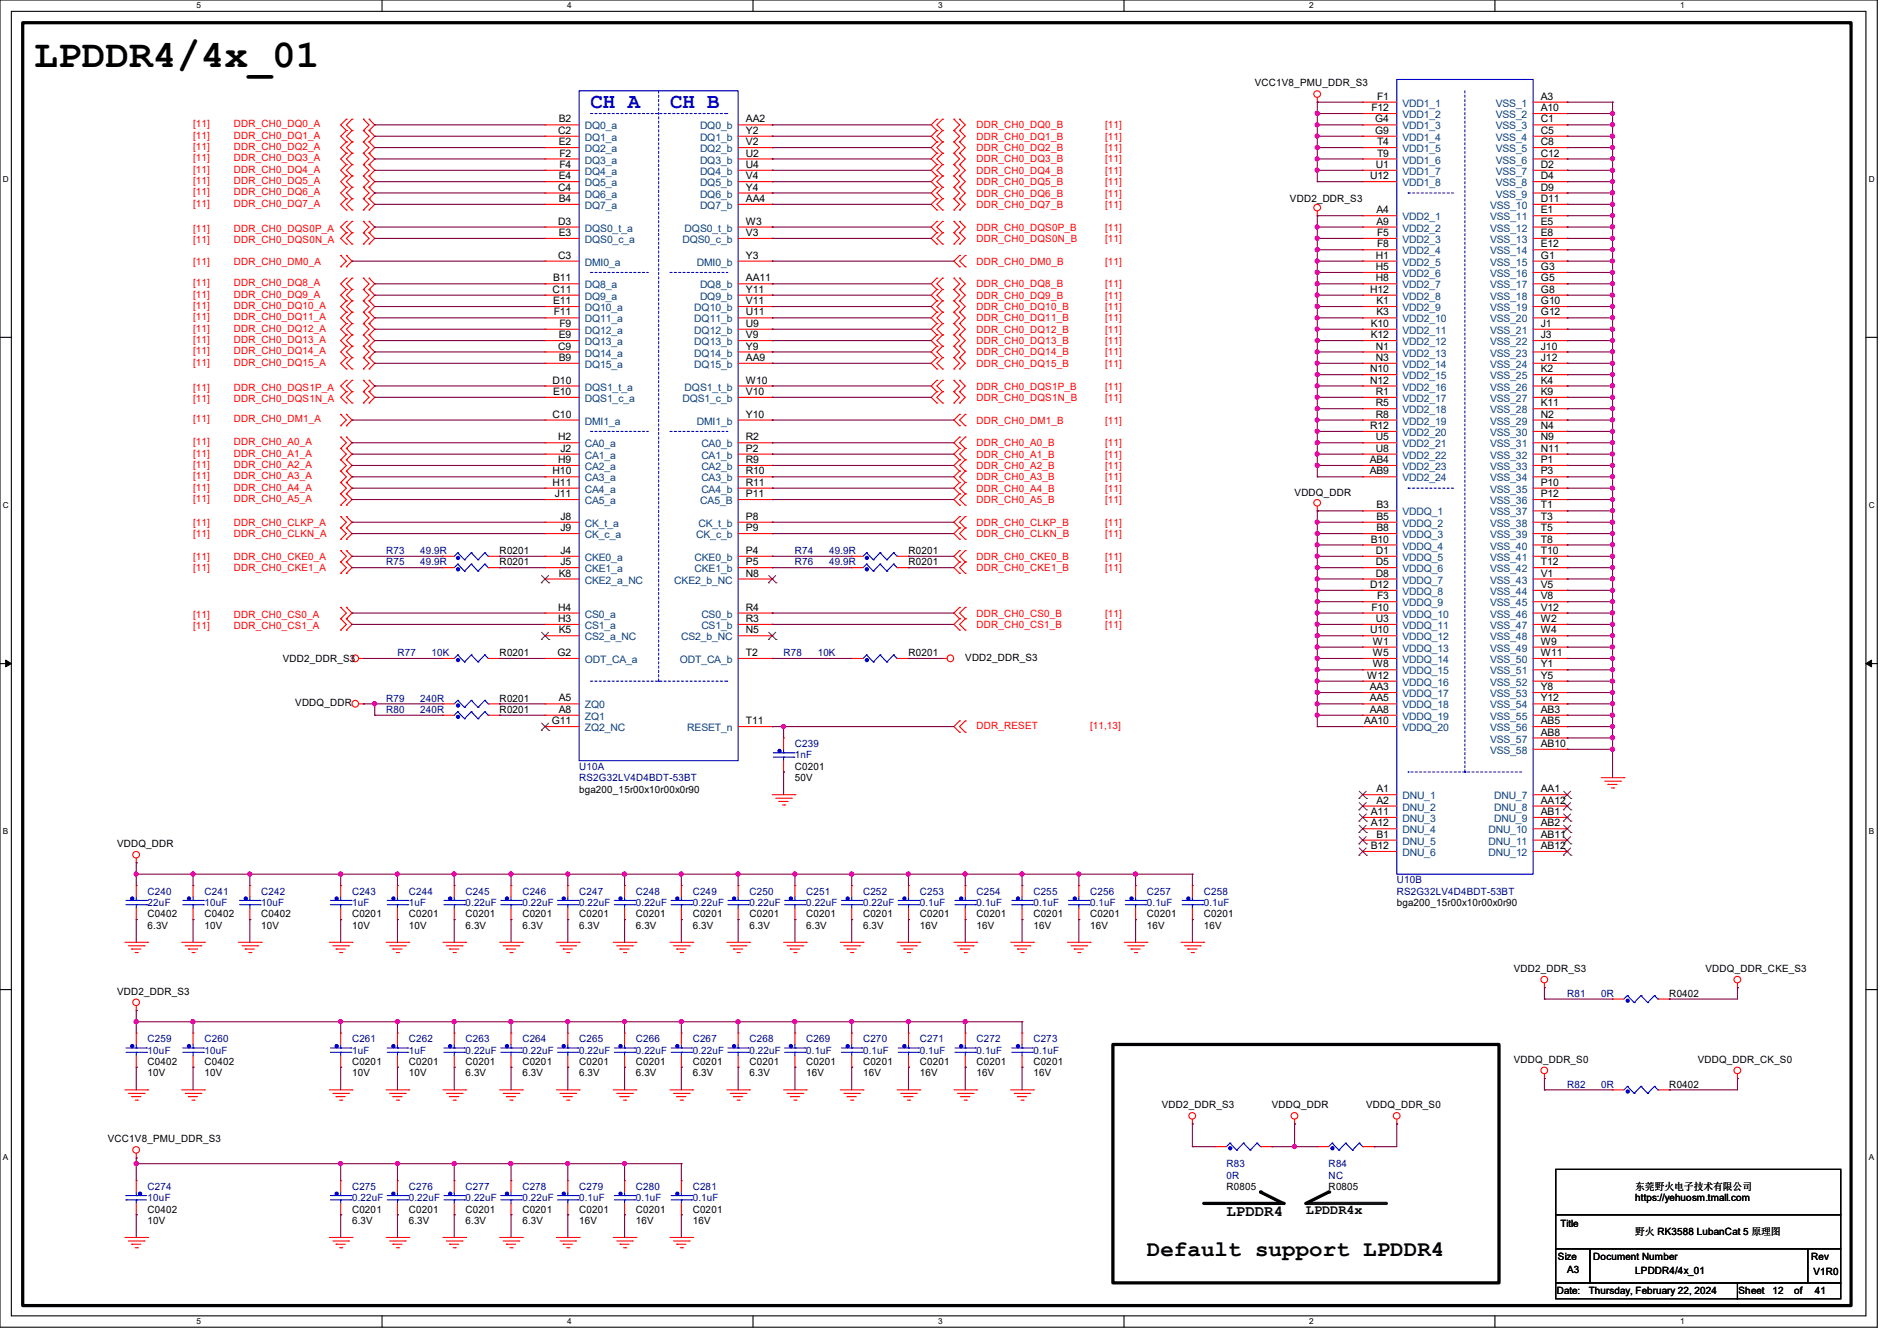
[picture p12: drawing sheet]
<svg xmlns="http://www.w3.org/2000/svg" width="297mm" height="210mm" viewBox="0 0 297 210" stroke-linecap="round" stroke-linejoin="round" font-family="sans-serif">
<defs><g id="words">
<text font-size="6.2" x="5.3" y="10.5">LPDDR4/4x_01</text>
<text font-size="3.5" x="179.6" y="196.6">Default support LPDDR4</text>
<g font-size="3.3" fill="#00f">
<text x="92.5" y="17">CH A</text>
<text x="104.9" y="17">CH B</text>
</g>
<text font-size="2.5" x="192" y="190.5">LPDDR4</text>
<text font-size="2.1" x="204.5" y="190.2">LPDDR4x</text>
<g font-size="1.6">
<text x="196.5" y="13.5">VCC1V8_PMU_DDR_S3</text>
<text x="214.7" y="17.4">F12</text>
<text x="215.6" y="15.6">F1</text>
<text x="241.3" y="15.6">A3</text>
<text x="241.3" y="17.4">A10</text>
<text x="87.4" y="21">C2</text>
<text x="87.5" y="22.7">E2</text>
<text x="87.5" y="19.2">B2</text>
<text x="116.8" y="19.2">AA2</text>
<text x="116.8" y="21">Y2</text>
<text x="116.8" y="22.7">V2</text>
<text x="215.3" y="19.2">G4</text>
<text x="215.3" y="21">G9</text>
<text x="215.6" y="22.7">T4</text>
<text x="241.3" y="19.2">C1</text>
<text x="241.3" y="21">C5</text>
<text x="241.3" y="22.7">C8</text>
<text x="87.4" y="29.8">C4</text>
<text x="87.5" y="28.1">E4</text>
<text x="87.6" y="26.3">F4</text>
<text x="87.6" y="24.5">F2</text>
<text x="116.8" y="24.5">U2</text>
<text x="116.8" y="28.1">V4</text>
<text x="116.8" y="26.3">U4</text>
<text x="116.8" y="29.8">Y4</text>
<text x="214.5" y="28.1">U12</text>
<text x="215.4" y="26.3">U1</text>
<text x="215.6" y="24.5">T9</text>
<text x="241.3" y="24.5">C12</text>
<text x="241.3" y="26.3">D2</text>
<text x="241.3" y="28.1">D4</text>
<text x="241.3" y="29.8">D9</text>
<text x="87.4" y="35.2">D3</text>
<text x="87.5" y="31.6">B4</text>
<text x="116.8" y="35.2">W3</text>
<text x="116.8" y="31.6">AA4</text>
<text x="202" y="31.7">VDD2_DDR_S3</text>
<text x="215.5" y="33.4">A4</text>
<text x="215.5" y="35.2">A9</text>
<text x="241.3" y="31.6">D11</text>
<text x="241.3" y="33.4">E1</text>
<text x="241.3" y="35.2">E5</text>
<text x="87.4" y="40.5">C3</text>
<text x="87.5" y="37">E3</text>
<text x="116.8" y="37">V3</text>
<text x="116.8" y="40.5">Y3</text>
<text x="215.4" y="40.5">H1</text>
<text x="215.6" y="37">F5</text>
<text x="215.6" y="38.7">F8</text>
<text x="241.3" y="37">E8</text>
<text x="241.3" y="38.7">E12</text>
<text x="241.3" y="40.5">G1</text>
<text x="86.5" y="45.8">C11</text>
<text x="86.6" y="47.6">E11</text>
<text x="86.6" y="44.1">B11</text>
<text x="116.8" y="45.8">Y11</text>
<text x="116.8" y="47.6">V11</text>
<text x="116.8" y="44.1">AA11</text>
<text x="214.5" y="45.8">H12</text>
<text x="215.4" y="42.3">H5</text>
<text x="215.4" y="44.1">H8</text>
<text x="215.5" y="47.6">K1</text>
<text x="241.3" y="42.3">G3</text>
<text x="241.3" y="44.1">G5</text>
<text x="241.3" y="45.8">G8</text>
<text x="241.3" y="47.6">G10</text>
<text x="86.7" y="49.4">F11</text>
<text x="87.5" y="53">E9</text>
<text x="87.6" y="51.2">F9</text>
<text x="116.8" y="49.4">U11</text>
<text x="116.8" y="53">V9</text>
<text x="116.8" y="51.2">U9</text>
<text x="214.6" y="53">K12</text>
<text x="214.6" y="51.2">K10</text>
<text x="215.5" y="49.4">K3</text>
<text x="241.3" y="51.2">J1</text>
<text x="241.3" y="49.4">G12</text>
<text x="241.3" y="53">J3</text>
<text x="87.4" y="54.7">C9</text>
<text x="87.5" y="56.5">B9</text>
<text x="116.8" y="54.7">Y9</text>
<text x="116.8" y="56.5">AA9</text>
<text x="214.5" y="58.3">N10</text>
<text x="215.4" y="56.5">N3</text>
<text x="215.4" y="54.7">N1</text>
<text x="241.3" y="54.7">J10</text>
<text x="241.3" y="58.3">K2</text>
<text x="241.3" y="56.5">J12</text>
<text x="86.5" y="65.4">C10</text>
<text x="86.5" y="60.1">D10</text>
<text x="86.6" y="61.8">E10</text>
<text x="116.8" y="65.4">Y10</text>
<text x="116.8" y="60.1">W10</text>
<text x="116.8" y="61.8">V10</text>
<text x="214.5" y="60.1">N12</text>
<text x="215.4" y="63.6">R5</text>
<text x="215.4" y="65.4">R8</text>
<text x="215.4" y="61.8">R1</text>
<text x="241.3" y="61.8">K9</text>
<text x="241.3" y="65.4">N2</text>
<text x="241.3" y="60.1">K4</text>
<text x="241.3" y="63.6">K11</text>
<text x="87.4" y="69">H2</text>
<text x="87.8" y="70.7">J2</text>
<text x="116.8" y="69">R2</text>
<text x="116.8" y="70.7">P2</text>
<text x="214.5" y="67.2">R12</text>
<text x="215.4" y="69">U5</text>
<text x="215.4" y="70.7">U8</text>
<text x="241.3" y="69">N9</text>
<text x="241.3" y="67.2">N4</text>
<text x="241.3" y="70.7">N11</text>
<text x="86.5" y="76.1">H11</text>
<text x="86.5" y="74.3">H10</text>
<text x="86.9" y="77.9">J11</text>
<text x="87.4" y="72.5">H9</text>
<text x="116.8" y="72.5">R9</text>
<text x="116.8" y="74.3">R10</text>
<text x="116.8" y="77.9">P11</text>
<text x="116.8" y="76.1">R11</text>
<text x="202.7" y="77.7">VDDQ_DDR</text>
<text x="214.5" y="72.5">AB4</text>
<text x="214.5" y="74.3">AB9</text>
<text x="241.3" y="72.5">P1</text>
<text x="241.3" y="74.3">P3</text>
<text x="241.3" y="76.1">P10</text>
<text x="241.3" y="77.9">P12</text>
<text x="87.8" y="83.2">J9</text>
<text x="87.8" y="81.4">J8</text>
<text x="116.8" y="81.4">P8</text>
<text x="116.8" y="83.2">P9</text>
<text x="215.5" y="79.6">B3</text>
<text x="215.5" y="81.4">B5</text>
<text x="215.5" y="83.2">B8</text>
<text x="241.3" y="79.6">T1</text>
<text x="241.3" y="83.2">T5</text>
<text x="241.3" y="81.4">T3</text>
<text x="78.2" y="88.6">R0201</text>
<text x="78.2" y="86.8">R0201</text>
<text x="87.8" y="86.7">J4</text>
<text x="87.8" y="88.5">J5</text>
<text x="116.8" y="88.5">P5</text>
<text x="116.8" y="86.7">P4</text>
<text x="142.2" y="88.6">R0201</text>
<text x="142.2" y="86.8">R0201</text>
<text x="214.6" y="85">B10</text>
<text x="215.4" y="86.7">D1</text>
<text x="215.4" y="88.5">D5</text>
<text x="241.3" y="86.7">T10</text>
<text x="241.3" y="85">T8</text>
<text x="241.3" y="88.5">T12</text>
<text x="87.4" y="95.6">H4</text>
<text x="87.5" y="90.3">K8</text>
<text x="116.8" y="95.6">R4</text>
<text x="116.8" y="90.3">N8</text>
<text x="214.5" y="92.1">D12</text>
<text x="214.7" y="95.6">F10</text>
<text x="215.4" y="90.3">D8</text>
<text x="215.6" y="93.9">F3</text>
<text x="241.3" y="90.3">V1</text>
<text x="241.3" y="92.1">V5</text>
<text x="241.3" y="93.9">V8</text>
<text x="241.3" y="95.6">V12</text>
<text x="87.4" y="97.4">H3</text>
<text x="87.5" y="99.2">K5</text>
<text x="116.8" y="97.4">R3</text>
<text x="116.8" y="99.2">N5</text>
<text x="214.5" y="99.2">U10</text>
<text x="215" y="101">W1</text>
<text x="215.4" y="97.4">U3</text>
<text x="241.3" y="97.4">W2</text>
<text x="241.3" y="99.2">W4</text>
<text x="241.3" y="101">W9</text>
<text x="44.3" y="103.7">VDD2_DDR_S3</text>
<text x="78.2" y="102.8">R0201</text>
<text x="87.3" y="102.7">G2</text>
<text x="116.8" y="102.7">T2</text>
<text x="142.2" y="102.8">R0201</text>
<text x="151.1" y="103.5">VDD2_DDR_S3</text>
<text x="214.1" y="106.3">W12</text>
<text x="215" y="104.5">W8</text>
<text x="215" y="102.7">W5</text>
<text x="241.3" y="102.7">W11</text>
<text x="241.3" y="104.5">Y1</text>
<text x="241.3" y="106.3">Y5</text>
<text x="46.2" y="110.6">VDDQ_DDR</text>
<text x="78.2" y="109.9">R0201</text>
<text x="78.2" y="111.7">R0201</text>
<text x="86.4" y="113.4">G11</text>
<text x="87.5" y="111.6">A8</text>
<text x="87.5" y="109.9">A5</text>
<text x="116.8" y="113.4">T11</text>
<text x="213.6" y="113.4">AA10</text>
<text x="214.5" y="108.1">AA3</text>
<text x="214.5" y="111.6">AA8</text>
<text x="214.5" y="109.9">AA5</text>
<text x="241.3" y="108.1">Y8</text>
<text x="241.3" y="109.9">Y12</text>
<text x="241.3" y="111.6">AB3</text>
<text x="241.3" y="113.4">AB5</text>
<text x="241.3" y="115.2">AB8</text>
<text x="241.3" y="117">AB10</text>
<text x="90.7" y="124.1">bga200_15r00x10r00x0r90</text>
<text x="124.5" y="120.6">C0201</text>
<text x="124.5" y="122.3">50V</text>
<text x="215.5" y="125.9">A2</text>
<text x="215.5" y="124.1">A1</text>
<text x="241.3" y="124.1">AA1</text>
<text x="241.3" y="125.9">AA12</text>
<text x="214.6" y="127.6">A11</text>
<text x="214.6" y="129.4">A12</text>
<text x="215.5" y="131.2">B1</text>
<text x="241.3" y="127.6">AB1</text>
<text x="241.3" y="129.4">AB2</text>
<text x="241.3" y="131.2">AB11</text>
<text x="18.3" y="132.7">VDDQ_DDR</text>
<text x="214.6" y="133">B12</text>
<text x="241.3" y="133">AB12</text>
<text x="23.1" y="143.7">C0402</text>
<text x="32" y="143.7">C0402</text>
<text x="40.9" y="143.7">C0402</text>
<text x="55.1" y="143.7">C0201</text>
<text x="64" y="143.7">C0201</text>
<text x="72.9" y="143.7">C0201</text>
<text x="81.8" y="143.7">C0201</text>
<text x="90.7" y="143.7">C0201</text>
<text x="99.6" y="143.7">C0201</text>
<text x="108.5" y="143.7">C0201</text>
<text x="117.3" y="143.7">C0201</text>
<text x="126.2" y="143.7">C0201</text>
<text x="135.1" y="143.7">C0201</text>
<text x="144" y="143.7">C0201</text>
<text x="152.9" y="143.7">C0201</text>
<text x="161.8" y="143.7">C0201</text>
<text x="170.7" y="143.7">C0201</text>
<text x="179.6" y="143.7">C0201</text>
<text x="188.5" y="143.7">C0201</text>
<text x="218.7" y="141.9">bga200_15r00x10r00x0r90</text>
<text x="23.1" y="145.5">6.3V</text>
<text x="32" y="145.5">10V</text>
<text x="40.9" y="145.5">10V</text>
<text x="55.1" y="145.5">10V</text>
<text x="64" y="145.5">10V</text>
<text x="72.9" y="145.5">6.3V</text>
<text x="81.8" y="145.5">6.3V</text>
<text x="90.7" y="145.5">6.3V</text>
<text x="99.6" y="145.5">6.3V</text>
<text x="108.5" y="145.5">6.3V</text>
<text x="117.3" y="145.5">6.3V</text>
<text x="126.2" y="145.5">6.3V</text>
<text x="135.1" y="145.5">6.3V</text>
<text x="144" y="145.5">16V</text>
<text x="152.9" y="145.5">16V</text>
<text x="161.8" y="145.5">16V</text>
<text x="170.7" y="145.5">16V</text>
<text x="179.6" y="145.5">16V</text>
<text x="188.5" y="145.5">16V</text>
<text x="18.3" y="155.8">VDD2_DDR_S3</text>
<text x="237" y="152.2">VDD2_DDR_S3</text>
<text x="267" y="152.2">VDDQ_DDR_CKE_S3</text>
<text x="261.4" y="156.1">R0402</text>
<text x="23.1" y="166.8">C0402</text>
<text x="32" y="166.8">C0402</text>
<text x="55.1" y="166.8">C0201</text>
<text x="64" y="166.8">C0201</text>
<text x="72.9" y="166.8">C0201</text>
<text x="81.8" y="166.8">C0201</text>
<text x="90.7" y="166.8">C0201</text>
<text x="99.6" y="166.8">C0201</text>
<text x="108.5" y="166.8">C0201</text>
<text x="117.3" y="166.8">C0201</text>
<text x="126.2" y="166.8">C0201</text>
<text x="135.1" y="166.8">C0201</text>
<text x="144" y="166.8">C0201</text>
<text x="152.9" y="166.8">C0201</text>
<text x="161.8" y="166.8">C0201</text>
<text x="237" y="166.5">VDDQ_DDR_S0</text>
<text x="265.8" y="166.5">VDDQ_DDR_CK_S0</text>
<text x="23.1" y="168.6">10V</text>
<text x="32" y="168.6">10V</text>
<text x="55.1" y="168.6">10V</text>
<text x="64" y="168.6">10V</text>
<text x="72.9" y="168.6">6.3V</text>
<text x="81.8" y="168.6">6.3V</text>
<text x="90.7" y="168.6">6.3V</text>
<text x="99.6" y="168.6">6.3V</text>
<text x="108.5" y="168.6">6.3V</text>
<text x="117.3" y="168.6">6.3V</text>
<text x="126.2" y="168.6">16V</text>
<text x="135.1" y="168.6">16V</text>
<text x="144" y="168.6">16V</text>
<text x="152.9" y="168.6">16V</text>
<text x="161.8" y="168.6">16V</text>
<text x="181.9" y="173.6">VDD2_DDR_S3</text>
<text x="199.1" y="173.6">VDDQ_DDR</text>
<text x="213.9" y="173.6">VDDQ_DDR_S0</text>
<text x="261.4" y="170.3">R0402</text>
<text x="16.9" y="178.9">VCC1V8_PMU_DDR_S3</text>
<text x="23.1" y="189.9">C0402</text>
<text x="23.1" y="191.7">10V</text>
<text x="55.1" y="189.9">C0201</text>
<text x="55.1" y="191.7">6.3V</text>
<text x="64" y="189.9">C0201</text>
<text x="64" y="191.7">6.3V</text>
<text x="72.9" y="189.9">C0201</text>
<text x="72.9" y="191.7">6.3V</text>
<text x="81.8" y="189.9">C0201</text>
<text x="81.8" y="191.7">6.3V</text>
<text x="90.7" y="189.9">C0201</text>
<text x="90.7" y="191.7">16V</text>
<text x="99.6" y="189.9">C0201</text>
<text x="99.6" y="191.7">16V</text>
<text x="108.5" y="189.9">C0201</text>
<text x="108.5" y="191.7">16V</text>
<text x="192" y="186.3">R0805</text>
<text x="208" y="186.3">R0805</text>
<text x="256" y="188.1">https://yehuosm.tmall.com</text>
<text x="256" y="186.4">东莞野火电子技术有限公司</text>
<text x="243.9" y="197.4">Size</text>
<text x="244.3" y="192.2">Title</text>
<text x="249.5" y="197.4">Document Number</text>
<text x="256" y="193.5">野火 RK3588 LubanCat 5 原理图</text>
<text x="283.6" y="197.4">Rev</text>
<text x="243.8" y="202.7">Date:</text>
<text x="245.4" y="199.3">A3</text>
<text x="248.7" y="202.7">Thursday, February 22, 2024</text>
<text x="256" y="199.5">LPDDR4/4x_01</text>
<text x="272.2" y="202.7">Sheet</text>
<text x="277.5" y="202.7">12</text>
<text x="280.9" y="202.7">of</text>
<text x="283.9" y="199.7">V1R0</text>
<text x="284.1" y="202.7">41</text>
</g>
<g font-size="1.6" fill="#004080">
<text x="219.6" y="16.7">VDD1_1</text>
<text x="234.2" y="16.7">VSS_1</text>
<text x="91.6" y="23.8">DQ2_a</text>
<text x="91.6" y="22.1">DQ1_a</text>
<text x="91.6" y="20.3">DQ0_a</text>
<text x="109.6" y="20.3">DQ0_b</text>
<text x="109.6" y="22.1">DQ1_b</text>
<text x="109.6" y="23.8">DQ2_b</text>
<text x="219.6" y="18.5">VDD1_2</text>
<text x="219.6" y="20.3">VDD1_3</text>
<text x="219.6" y="22.1">VDD1_4</text>
<text x="219.6" y="23.8">VDD1_5</text>
<text x="234.2" y="18.5">VSS_2</text>
<text x="234.2" y="20.3">VSS_3</text>
<text x="234.2" y="22.1">VSS_4</text>
<text x="234.2" y="23.8">VSS_5</text>
<text x="91.6" y="29.2">DQ5_a</text>
<text x="91.6" y="27.4">DQ4_a</text>
<text x="91.6" y="25.6">DQ3_a</text>
<text x="109.6" y="25.6">DQ3_b</text>
<text x="109.6" y="29.2">DQ5_b</text>
<text x="109.6" y="27.4">DQ4_b</text>
<text x="219.6" y="27.4">VDD1_7</text>
<text x="219.6" y="29.2">VDD1_8</text>
<text x="219.6" y="25.6">VDD1_6</text>
<text x="234.2" y="25.6">VSS_6</text>
<text x="234.2" y="27.4">VSS_7</text>
<text x="234.2" y="29.2">VSS_8</text>
<text x="91.6" y="32.7">DQ7_a</text>
<text x="91.6" y="30.9">DQ6_a</text>
<text x="109.6" y="30.9">DQ6_b</text>
<text x="109.6" y="32.7">DQ7_b</text>
<text x="219.6" y="34.5">VDD2_1</text>
<text x="233.3" y="32.7">VSS_10</text>
<text x="233.3" y="34.5">VSS_11</text>
<text x="234.2" y="30.9">VSS_9</text>
<text x="91.6" y="41.6">DMI0_a</text>
<text x="91.6" y="38.1">DQS0_c_a</text>
<text x="91.6" y="36.3">DQS0_t_a</text>
<text x="106.8" y="38.1">DQS0_c_b</text>
<text x="107.2" y="36.3">DQS0_t_b</text>
<text x="109.1" y="41.6">DMI0_b</text>
<text x="219.6" y="36.3">VDD2_2</text>
<text x="219.6" y="38.1">VDD2_3</text>
<text x="219.6" y="39.8">VDD2_4</text>
<text x="219.6" y="41.6">VDD2_5</text>
<text x="233.3" y="36.3">VSS_12</text>
<text x="233.3" y="38.1">VSS_13</text>
<text x="233.3" y="39.8">VSS_14</text>
<text x="233.3" y="41.6">VSS_15</text>
<text x="91.6" y="45.2">DQ8_a</text>
<text x="91.6" y="46.9">DQ9_a</text>
<text x="109.6" y="46.9">DQ9_b</text>
<text x="109.6" y="45.2">DQ8_b</text>
<text x="219.6" y="46.9">VDD2_8</text>
<text x="219.6" y="43.4">VDD2_6</text>
<text x="219.6" y="45.2">VDD2_7</text>
<text x="233.3" y="43.4">VSS_16</text>
<text x="233.3" y="45.2">VSS_17</text>
<text x="233.3" y="46.9">VSS_18</text>
<text x="91.6" y="48.7">DQ10_a</text>
<text x="91.6" y="52.3">DQ12_a</text>
<text x="91.6" y="50.5">DQ11_a</text>
<text x="108.7" y="50.5">DQ11_b</text>
<text x="108.7" y="52.3">DQ12_b</text>
<text x="108.7" y="48.7">DQ10_b</text>
<text x="219.6" y="50.5">VDD2_10</text>
<text x="219.6" y="48.7">VDD2_9</text>
<text x="219.6" y="52.3">VDD2_11</text>
<text x="233.3" y="52.3">VSS_21</text>
<text x="233.3" y="48.7">VSS_19</text>
<text x="233.3" y="50.5">VSS_20</text>
<text x="91.6" y="57.6">DQ15_a</text>
<text x="91.6" y="54.1">DQ13_a</text>
<text x="91.6" y="55.8">DQ14_a</text>
<text x="108.7" y="55.8">DQ14_b</text>
<text x="108.7" y="57.6">DQ15_b</text>
<text x="108.7" y="54.1">DQ13_b</text>
<text x="219.6" y="54.1">VDD2_12</text>
<text x="219.6" y="57.6">VDD2_14</text>
<text x="219.6" y="55.8">VDD2_13</text>
<text x="219.6" y="59.4">VDD2_15</text>
<text x="233.3" y="55.8">VSS_23</text>
<text x="233.3" y="59.4">VSS_25</text>
<text x="233.3" y="54.1">VSS_22</text>
<text x="233.3" y="57.6">VSS_24</text>
<text x="91.6" y="63">DQS1_c_a</text>
<text x="91.6" y="61.2">DQS1_t_a</text>
<text x="106.8" y="63">DQS1_c_b</text>
<text x="107.2" y="61.2">DQS1_t_b</text>
<text x="219.6" y="61.2">VDD2_16</text>
<text x="219.6" y="64.7">VDD2_18</text>
<text x="219.6" y="63">VDD2_17</text>
<text x="233.3" y="63">VSS_27</text>
<text x="233.3" y="61.2">VSS_26</text>
<text x="233.3" y="64.7">VSS_28</text>
<text x="91.6" y="66.5">DMI1_a</text>
<text x="91.6" y="71.8">CA1_a</text>
<text x="91.6" y="70.1">CA0_a</text>
<text x="109.1" y="66.5">DMI1_b</text>
<text x="109.8" y="70.1">CA0_b</text>
<text x="109.8" y="71.8">CA1_b</text>
<text x="219.6" y="66.5">VDD2_19</text>
<text x="219.6" y="68.3">VDD2_20</text>
<text x="219.6" y="70.1">VDD2_21</text>
<text x="219.6" y="71.8">VDD2_22</text>
<text x="233.3" y="66.5">VSS_29</text>
<text x="233.3" y="70.1">VSS_31</text>
<text x="233.3" y="68.3">VSS_30</text>
<text x="233.3" y="71.8">VSS_32</text>
<text x="91.6" y="77.2">CA4_a</text>
<text x="91.6" y="75.4">CA3_a</text>
<text x="91.6" y="73.6">CA2_a</text>
<text x="109.8" y="73.6">CA2_b</text>
<text x="109.8" y="75.4">CA3_b</text>
<text x="109.8" y="77.2">CA4_b</text>
<text x="219.6" y="73.6">VDD2_23</text>
<text x="219.6" y="75.4">VDD2_24</text>
<text x="233.3" y="73.6">VSS_33</text>
<text x="233.3" y="75.4">VSS_34</text>
<text x="233.3" y="77.2">VSS_35</text>
<text x="91.6" y="79">CA5_a</text>
<text x="91.6" y="82.5">CK_t_a</text>
<text x="109.3" y="82.5">CK_t_b</text>
<text x="109.6" y="79">CA5_B</text>
<text x="219.6" y="80.7">VDDQ_1</text>
<text x="219.6" y="82.5">VDDQ_2</text>
<text x="233.3" y="80.7">VSS_37</text>
<text x="233.3" y="82.5">VSS_38</text>
<text x="233.3" y="79">VSS_36</text>
<text x="91.6" y="84.3">CK_c_a</text>
<text x="91.6" y="87.8">CKE0_a</text>
<text x="91.6" y="89.6">CKE1_a</text>
<text x="108.8" y="89.6">CKE1_b</text>
<text x="108.8" y="87.8">CKE0_b</text>
<text x="109" y="84.3">CK_c_b</text>
<text x="219.6" y="84.3">VDDQ_3</text>
<text x="219.6" y="86.1">VDDQ_4</text>
<text x="219.6" y="87.8">VDDQ_5</text>
<text x="219.6" y="89.6">VDDQ_6</text>
<text x="233.3" y="84.3">VSS_39</text>
<text x="233.3" y="87.8">VSS_41</text>
<text x="233.3" y="86.1">VSS_40</text>
<text x="233.3" y="89.6">VSS_42</text>
<text x="91.6" y="91.4">CKE2_a_NC</text>
<text x="105.6" y="91.4">CKE2_b_NC</text>
<text x="219.6" y="91.4">VDDQ_7</text>
<text x="219.6" y="93.2">VDDQ_8</text>
<text x="219.6" y="95">VDDQ_9</text>
<text x="233.3" y="91.4">VSS_43</text>
<text x="233.3" y="93.2">VSS_44</text>
<text x="233.3" y="95">VSS_45</text>
<text x="91.6" y="96.7">CS0_a</text>
<text x="91.6" y="98.5">CS1_a</text>
<text x="91.6" y="100.3">CS2_a_NC</text>
<text x="106.6" y="100.3">CS2_b_NC</text>
<text x="109.8" y="98.5">CS1_b</text>
<text x="109.8" y="96.7">CS0_b</text>
<text x="219.6" y="98.5">VDDQ_11</text>
<text x="219.6" y="96.7">VDDQ_10</text>
<text x="219.6" y="100.3">VDDQ_12</text>
<text x="233.3" y="96.7">VSS_46</text>
<text x="233.3" y="98.5">VSS_47</text>
<text x="233.3" y="100.3">VSS_48</text>
<text x="91.6" y="103.8">ODT_CA_a</text>
<text x="106.4" y="103.8">ODT_CA_b</text>
<text x="219.6" y="102.1">VDDQ_13</text>
<text x="219.6" y="105.6">VDDQ_15</text>
<text x="219.6" y="103.8">VDDQ_14</text>
<text x="219.6" y="107.4">VDDQ_16</text>
<text x="233.3" y="102.1">VSS_49</text>
<text x="233.3" y="103.8">VSS_50</text>
<text x="233.3" y="105.6">VSS_51</text>
<text x="233.3" y="107.4">VSS_52</text>
<text x="91.6" y="112.7">ZQ1</text>
<text x="91.6" y="111">ZQ0</text>
<text x="219.6" y="109.2">VDDQ_17</text>
<text x="219.6" y="112.7">VDDQ_19</text>
<text x="219.6" y="111">VDDQ_18</text>
<text x="233.3" y="109.2">VSS_53</text>
<text x="233.3" y="111">VSS_54</text>
<text x="233.3" y="112.7">VSS_55</text>
<text x="91.6" y="114.5">ZQ2_NC</text>
<text x="107.6" y="114.5">RESET_n</text>
<text x="219.6" y="114.5">VDDQ_20</text>
<text x="233.3" y="114.5">VSS_56</text>
<text x="233.3" y="116.3">VSS_57</text>
<text x="233.3" y="118.1">VSS_58</text>
<text x="219.6" y="125.2">DNU_1</text>
<text x="233.9" y="125.2">DNU_7</text>
<text x="219.6" y="127">DNU_2</text>
<text x="219.6" y="128.7">DNU_3</text>
<text x="219.6" y="130.5">DNU_4</text>
<text x="233" y="130.5">DNU_10</text>
<text x="233.9" y="127">DNU_8</text>
<text x="233.9" y="128.7">DNU_9</text>
<text x="219.6" y="132.3">DNU_5</text>
<text x="219.6" y="134.1">DNU_6</text>
<text x="233" y="132.3">DNU_11</text>
<text x="233" y="134.1">DNU_12</text>
</g>
<g font-size="1.6" fill="#f00">
<text x="30.2" y="19.9">[11]</text>
<text x="30.2" y="21.7">[11]</text>
<text x="30.2" y="23.5">[11]</text>
<text x="36.6" y="19.9">DDR_CH0_DQ0_A</text>
<text x="36.6" y="21.7">DDR_CH0_DQ1_A</text>
<text x="36.6" y="23.5">DDR_CH0_DQ2_A</text>
<text x="152.9" y="20.1">DDR_CH0_DQ0_B</text>
<text x="152.9" y="21.9">DDR_CH0_DQ1_B</text>
<text x="152.9" y="23.7">DDR_CH0_DQ2_B</text>
<text x="173" y="20.1">[11]</text>
<text x="173" y="21.9">[11]</text>
<text x="173" y="23.7">[11]</text>
<text x="30.2" y="25.3">[11]</text>
<text x="30.2" y="27.1">[11]</text>
<text x="30.2" y="28.8">[11]</text>
<text x="36.6" y="25.3">DDR_CH0_DQ3_A</text>
<text x="36.6" y="27.1">DDR_CH0_DQ4_A</text>
<text x="36.6" y="28.8">DDR_CH0_DQ5_A</text>
<text x="152.9" y="25.4">DDR_CH0_DQ3_B</text>
<text x="152.9" y="27.2">DDR_CH0_DQ4_B</text>
<text x="152.9" y="29">DDR_CH0_DQ5_B</text>
<text x="173" y="25.4">[11]</text>
<text x="173" y="27.2">[11]</text>
<text x="173" y="29">[11]</text>
<text x="30.2" y="30.6">[11]</text>
<text x="30.2" y="32.4">[11]</text>
<text x="36.6" y="30.6">DDR_CH0_DQ6_A</text>
<text x="36.6" y="32.4">DDR_CH0_DQ7_A</text>
<text x="152.9" y="30.8">DDR_CH0_DQ6_B</text>
<text x="152.9" y="32.6">DDR_CH0_DQ7_B</text>
<text x="173" y="30.8">[11]</text>
<text x="173" y="32.6">[11]</text>
<text x="30.2" y="41.4">[11]</text>
<text x="30.2" y="36.3">[11]</text>
<text x="30.2" y="38.1">[11]</text>
<text x="36.6" y="41.4">DDR_CH0_DM0_A</text>
<text x="36.6" y="36.3">DDR_CH0_DQS0P_A</text>
<text x="36.6" y="38.1">DDR_CH0_DQS0N_A</text>
<text x="152.9" y="41.4">DDR_CH0_DM0_B</text>
<text x="152.9" y="36.1">DDR_CH0_DQS0P_B</text>
<text x="152.9" y="37.9">DDR_CH0_DQS0N_B</text>
<text x="173" y="41.4">[11]</text>
<text x="173" y="36.1">[11]</text>
<text x="173" y="37.9">[11]</text>
<text x="30.2" y="44.8">[11]</text>
<text x="30.2" y="46.6">[11]</text>
<text x="36.6" y="44.8">DDR_CH0_DQ8_A</text>
<text x="36.6" y="46.6">DDR_CH0_DQ9_A</text>
<text x="152.9" y="45">DDR_CH0_DQ8_B</text>
<text x="152.9" y="46.8">DDR_CH0_DQ9_B</text>
<text x="173" y="45">[11]</text>
<text x="173" y="46.8">[11]</text>
<text x="30.2" y="48.4">[11]</text>
<text x="30.2" y="50.2">[11]</text>
<text x="30.2" y="51.9">[11]</text>
<text x="30.2" y="53.7">[11]</text>
<text x="36.6" y="48.4">DDR_CH0_DQ10_A</text>
<text x="36.6" y="50.2">DDR_CH0_DQ11_A</text>
<text x="36.6" y="51.9">DDR_CH0_DQ12_A</text>
<text x="36.6" y="53.7">DDR_CH0_DQ13_A</text>
<text x="152.9" y="48.6">DDR_CH0_DQ10_B</text>
<text x="152.9" y="50.3">DDR_CH0_DQ11_B</text>
<text x="152.9" y="52.1">DDR_CH0_DQ12_B</text>
<text x="152.9" y="53.9">DDR_CH0_DQ13_B</text>
<text x="173" y="48.6">[11]</text>
<text x="173" y="50.3">[11]</text>
<text x="173" y="52.1">[11]</text>
<text x="173" y="53.9">[11]</text>
<text x="30.2" y="55.5">[11]</text>
<text x="30.2" y="57.3">[11]</text>
<text x="36.6" y="55.5">DDR_CH0_DQ14_A</text>
<text x="36.6" y="57.3">DDR_CH0_DQ15_A</text>
<text x="152.9" y="55.7">DDR_CH0_DQ14_B</text>
<text x="152.9" y="57.4">DDR_CH0_DQ15_B</text>
<text x="173" y="55.7">[11]</text>
<text x="173" y="57.4">[11]</text>
<text x="30.2" y="61.2">[11]</text>
<text x="30.2" y="62.9">[11]</text>
<text x="36.6" y="61.2">DDR_CH0_DQS1P_A</text>
<text x="36.6" y="62.9">DDR_CH0_DQS1N_A</text>
<text x="152.9" y="61">DDR_CH0_DQS1P_B</text>
<text x="152.9" y="62.8">DDR_CH0_DQS1N_B</text>
<text x="173" y="61">[11]</text>
<text x="173" y="62.8">[11]</text>
<text x="30.2" y="66.2">[11]</text>
<text x="30.2" y="69.7">[11]</text>
<text x="30.2" y="71.5">[11]</text>
<text x="36.6" y="66.2">DDR_CH0_DM1_A</text>
<text x="36.6" y="69.7">DDR_CH0_A0_A</text>
<text x="36.6" y="71.5">DDR_CH0_A1_A</text>
<text x="152.9" y="66.3">DDR_CH0_DM1_B</text>
<text x="152.9" y="69.9">DDR_CH0_A0_B</text>
<text x="152.9" y="71.7">DDR_CH0_A1_B</text>
<text x="173" y="66.3">[11]</text>
<text x="173" y="69.9">[11]</text>
<text x="173" y="71.7">[11]</text>
<text x="30.2" y="73.3">[11]</text>
<text x="30.2" y="75.1">[11]</text>
<text x="30.2" y="76.8">[11]</text>
<text x="36.6" y="73.3">DDR_CH0_A2_A</text>
<text x="36.6" y="75.1">DDR_CH0_A3_A</text>
<text x="36.6" y="76.8">DDR_CH0_A4_A</text>
<text x="152.9" y="73.4">DDR_CH0_A2_B</text>
<text x="152.9" y="75.2">DDR_CH0_A3_B</text>
<text x="152.9" y="77">DDR_CH0_A4_B</text>
<text x="173" y="73.4">[11]</text>
<text x="173" y="75.2">[11]</text>
<text x="173" y="77">[11]</text>
<text x="30.2" y="78.6">[11]</text>
<text x="30.2" y="82.3">[11]</text>
<text x="36.6" y="78.6">DDR_CH0_A5_A</text>
<text x="36.6" y="82.3">DDR_CH0_CLKP_A</text>
<text x="152.9" y="78.8">DDR_CH0_A5_B</text>
<text x="152.9" y="82.3">DDR_CH0_CLKP_B</text>
<text x="173" y="78.8">[11]</text>
<text x="173" y="82.3">[11]</text>
<text x="30.2" y="84.1">[11]</text>
<text x="30.2" y="87.7">[11]</text>
<text x="30.2" y="89.4">[11]</text>
<text x="36.6" y="84.1">DDR_CH0_CLKN_A</text>
<text x="36.6" y="87.7">DDR_CH0_CKE0_A</text>
<text x="36.6" y="89.4">DDR_CH0_CKE1_A</text>
<text x="152.9" y="84.1">DDR_CH0_CLKN_B</text>
<text x="152.9" y="87.7">DDR_CH0_CKE0_B</text>
<text x="152.9" y="89.4">DDR_CH0_CKE1_B</text>
<text x="173" y="84.1">[11]</text>
<text x="173" y="87.7">[11]</text>
<text x="173" y="89.4">[11]</text>
<text x="30.2" y="96.7">[11]</text>
<text x="30.2" y="98.5">[11]</text>
<text x="36.6" y="96.7">DDR_CH0_CS0_A</text>
<text x="36.6" y="98.5">DDR_CH0_CS1_A</text>
<text x="152.9" y="96.6">DDR_CH0_CS0_B</text>
<text x="152.9" y="98.3">DDR_CH0_CS1_B</text>
<text x="173" y="96.6">[11]</text>
<text x="173" y="98.3">[11]</text>
<text x="152.9" y="114.2">DDR_RESET</text>
<text x="170.7" y="114.2">[11,13]</text>
</g>
<g font-size="1.6" fill="#000080">
<text x="60.5" y="88.6">R75</text>
<text x="60.5" y="86.8">R73</text>
<text x="65.8" y="88.6">49.9R</text>
<text x="65.8" y="86.8">49.9R</text>
<text x="124.5" y="88.6">R76</text>
<text x="124.5" y="86.8">R74</text>
<text x="129.8" y="88.6">49.9R</text>
<text x="129.8" y="86.8">49.9R</text>
<text x="62.2" y="102.8">R77</text>
<text x="67.6" y="102.8">10K</text>
<text x="122.7" y="102.8">R78</text>
<text x="128" y="102.8">10K</text>
<text x="60.5" y="109.9">R79</text>
<text x="60.5" y="111.7">R80</text>
<text x="65.8" y="109.9">240R</text>
<text x="65.8" y="111.7">240R</text>
<text x="124.5" y="117">C239</text>
<text x="124.5" y="118.8">1nF</text>
<text x="90.7" y="120.6">U10A</text>
<text x="90.7" y="122.3">RS2G32LV4D4BDT-53BT</text>
<text x="23.1" y="140.1">C240</text>
<text x="23.1" y="141.9">22uF</text>
<text x="32" y="140.1">C241</text>
<text x="32" y="141.9">10uF</text>
<text x="40.9" y="140.1">C242</text>
<text x="40.9" y="141.9">10uF</text>
<text x="55.1" y="140.1">C243</text>
<text x="55.1" y="141.9">1uF</text>
<text x="64" y="140.1">C244</text>
<text x="64" y="141.9">1uF</text>
<text x="72.9" y="140.1">C245</text>
<text x="72.9" y="141.9">0.22uF</text>
<text x="81.8" y="140.1">C246</text>
<text x="81.8" y="141.9">0.22uF</text>
<text x="90.7" y="140.1">C247</text>
<text x="90.7" y="141.9">0.22uF</text>
<text x="99.6" y="140.1">C248</text>
<text x="99.6" y="141.9">0.22uF</text>
<text x="108.5" y="140.1">C249</text>
<text x="108.5" y="141.9">0.22uF</text>
<text x="117.3" y="140.1">C250</text>
<text x="117.3" y="141.9">0.22uF</text>
<text x="126.2" y="140.1">C251</text>
<text x="126.2" y="141.9">0.22uF</text>
<text x="135.1" y="140.1">C252</text>
<text x="135.1" y="141.9">0.22uF</text>
<text x="144" y="140.1">C253</text>
<text x="144" y="141.9">0.1uF</text>
<text x="152.9" y="140.1">C254</text>
<text x="152.9" y="141.9">0.1uF</text>
<text x="161.8" y="140.1">C255</text>
<text x="161.8" y="141.9">0.1uF</text>
<text x="170.7" y="140.1">C256</text>
<text x="170.7" y="141.9">0.1uF</text>
<text x="179.6" y="140.1">C257</text>
<text x="179.6" y="141.9">0.1uF</text>
<text x="188.5" y="140.1">C258</text>
<text x="188.5" y="141.9">0.1uF</text>
<text x="218.7" y="138.3">U10B</text>
<text x="218.7" y="140.1">RS2G32LV4D4BDT-53BT</text>
<text x="245.4" y="156.1">R81</text>
<text x="250.7" y="156.1">0R</text>
<text x="23.1" y="163.2">C259</text>
<text x="23.1" y="165">10uF</text>
<text x="32" y="163.2">C260</text>
<text x="32" y="165">10uF</text>
<text x="55.1" y="163.2">C261</text>
<text x="55.1" y="165">1uF</text>
<text x="64" y="163.2">C262</text>
<text x="64" y="165">1uF</text>
<text x="72.9" y="163.2">C263</text>
<text x="72.9" y="165">0.22uF</text>
<text x="81.8" y="163.2">C264</text>
<text x="81.8" y="165">0.22uF</text>
<text x="90.7" y="163.2">C265</text>
<text x="90.7" y="165">0.22uF</text>
<text x="99.6" y="163.2">C266</text>
<text x="99.6" y="165">0.22uF</text>
<text x="108.5" y="163.2">C267</text>
<text x="108.5" y="165">0.22uF</text>
<text x="117.3" y="163.2">C268</text>
<text x="117.3" y="165">0.22uF</text>
<text x="126.2" y="163.2">C269</text>
<text x="126.2" y="165">0.1uF</text>
<text x="135.1" y="163.2">C270</text>
<text x="135.1" y="165">0.1uF</text>
<text x="144" y="163.2">C271</text>
<text x="144" y="165">0.1uF</text>
<text x="152.9" y="163.2">C272</text>
<text x="152.9" y="165">0.1uF</text>
<text x="161.8" y="163.2">C273</text>
<text x="161.8" y="165">0.1uF</text>
<text x="245.4" y="170.3">R82</text>
<text x="250.7" y="170.3">0R</text>
<text x="192" y="182.8">R83</text>
<text x="192" y="184.6">0R</text>
<text x="208" y="182.8">R84</text>
<text x="208" y="184.6">NC</text>
<text x="23.1" y="186.3">C274</text>
<text x="23.1" y="188.1">10uF</text>
<text x="55.1" y="186.3">C275</text>
<text x="55.1" y="188.1">0.22uF</text>
<text x="64" y="186.3">C276</text>
<text x="64" y="188.1">0.22uF</text>
<text x="72.9" y="186.3">C277</text>
<text x="72.9" y="188.1">0.22uF</text>
<text x="81.8" y="186.3">C278</text>
<text x="81.8" y="188.1">0.22uF</text>
<text x="90.7" y="186.3">C279</text>
<text x="90.7" y="188.1">0.1uF</text>
<text x="99.6" y="186.3">C280</text>
<text x="99.6" y="188.1">0.1uF</text>
<text x="108.5" y="186.3">C281</text>
<text x="108.5" y="188.1">0.1uF</text>
</g>
<g font-size="1.3">
<text x="30.8" y="1.3">5</text>
<text x="88.8" y="1.3">4</text>
<text x="146.9" y="1.3">3</text>
<text x="205" y="1.3">2</text>
<text x="263.1" y="1.3">1</text>
<text x=".5" y="28.4">D</text>
<text x="292.6" y="28.4">D</text>
<text x=".5" y="79.5">C</text>
<text x="292.6" y="79.5">C</text>
<text x=".5" y="130.6">B</text>
<text x="292.6" y="130.6">B</text>
<text x=".5" y="181.7">A</text>
<text x="292.6" y="181.7">A</text>
<text x="30.8" y="207.4">5</text>
<text x="88.8" y="207.4">4</text>
<text x="146.9" y="207.4">3</text>
<text x="205" y="207.4">2</text>
<text x="263.1" y="207.4">1</text>
</g>
</g></defs>
<path d="M0 0h293.9v207.9h-293.9zM1.8 1.8h290.3v204.3h-290.3z" fill="none" stroke="#000" stroke-width=".17"/>
<g fill="#fff">
<path d="M30.8 .2h.7v1.4h-.7z"/>
<path d="M30.8 206.2h.7v1.4h-.7z"/>
</g>
<path d="M59.8 0v1.8M59.8 206.1v1.8" fill="none" stroke="#000" stroke-width=".17"/>
<g fill="#fff">
<path d="M88.8 .2h.7v1.4h-.7z"/>
<path d="M88.8 206.2h.7v1.4h-.7z"/>
</g>
<path d="M117.9 0v1.8M117.9 206.1v1.8" fill="none" stroke="#000" stroke-width=".17"/>
<g fill="#fff">
<path d="M146.9 .2h.7v1.4h-.7z"/>
<path d="M146.9 206.2h.7v1.4h-.7z"/>
</g>
<path d="M176 0v1.8M176 206.1v1.8" fill="none" stroke="#000" stroke-width=".17"/>
<g fill="#fff">
<path d="M205 .2h.7v1.4h-.7z"/>
<path d="M205 206.2h.7v1.4h-.7z"/>
</g>
<path d="M234.1 0v1.8M234.1 206.1v1.8" fill="none" stroke="#000" stroke-width=".17"/>
<g fill="#fff">
<path d="M263.1 .2h.6v1.4h-.6z"/>
<path d="M263.1 206.2h.6v1.4h-.6z"/>
<path d="M.5 27.3h.9v1.4h-.9z"/>
<path d="M292.6 27.3h.9v1.4h-.9z"/>
<path d="M.5 78.4h.9v1.4h-.9z"/>
<path d="M292.6 78.4h.9v1.4h-.9z"/>
</g>
<path d="M0 52.8h1.8M292.1 52.8h1.8" fill="none" stroke="#000" stroke-width=".17"/>
<g fill="#fff">
<path d="M.5 129.5h.8v1.4h-.8z"/>
<path d="M292.6 129.5h.8v1.4h-.8z"/>
</g>
<path d="M0 103.9h1.8M292.1 103.9h1.8" fill="none" stroke="#000" stroke-width=".17"/>
<path d="M.9 103.4l.9 .5-.9 .5zM292.1 103.9l.9-.5v1z" fill="#000" stroke="#000" stroke-width=".16"/>
<g fill="#fff">
<path d="M.5 180.5h.8v1.4h-.8z"/>
<path d="M292.6 180.5h.8v1.4h-.8z"/>
</g>
<path d="M0 155h1.8M292.1 155h1.8" fill="none" stroke="#000" stroke-width=".17"/>
<path d="M3.6 3.6h286.2v200.9h-286.2z" fill="none" stroke="#000" stroke-width=".51"/>
<path d="M204.5 188.5h12.4" fill="none" stroke="#000040" stroke-width=".51"/>
<circle cx="216.9" cy="188.5" r=".25" fill="#000040"/>
<path d="M174.2 163.6h60.5v37.3h-60.5zM197.4 186.7l3.5 1.8h-12.4M208 186.7l-3.5 1.8" fill="none" stroke="#000" stroke-width=".51"/>
<g fill="#000">
<circle cx="197.4" cy="186.7" r=".25"/>
<circle cx="200.9" cy="188.5" r=".25"/>
<circle cx="208" cy="186.7" r=".25"/>
</g>
<g fill="none" stroke="#f00" stroke-width=".17">
<path d="M54.2 18.7h.1M54.2 18.7l-.9 .9 .9 .8M55.1 18.7h.1M55.1 18.7l-.9 .9 .9 .8M56.9 18.7h.1M56.9 18.7l.9 .9-.9 .8M57.8 18.7h.1M57.8 18.7l.9 .9-.9 .8M85.3 19.6h.1M85.3 19.6h5.4M115.6 19.6h5.3M120.9 19.6h.1"/>
<path d="M146.7 18.7h.1M146.7 18.7l-.9 .9 .9 .8M147.6 18.7h.1M147.6 18.7l-.9 .9 .9 .8M149.4 18.7h.1M149.4 18.7l.8 .9-.8 .8M150.2 18.7h.1M150.2 18.7l.9 .9-.9 .8M206.2 16h.1M206.2 15.3v.7M213.4 16h.1M213.4 17.8h.1"/>
<path d="M213.4 19.6h.1M213.4 19.6h5.3M213.4 16h5.3M213.4 17.8h5.3M240 19.6h5.4M240 16h5.4M240 17.8h5.4M245.4 16h.1M245.4 17.8h.1M245.4 19.6h.1M54.2 20.4h.1M54.2 22.2h.1"/>
<path d="M54.2 24h.1M54.2 25.8h.1M54.2 27.6h.1M54.2 29.3h.1M54.2 31.1h.1M54.2 32.9h.1M54.2 34.7h.1M54.2 36.4h.1M54.2 38.2h.1M54.2 24l-.9 .9 .9 .9M54.2 20.4l-.9 .9 .9 .9M54.2 27.6l-.9 .8 .9 .9"/>
<path d="M54.2 22.2l-.9 .9 .9 .9M54.2 29.3l-.9 .9 .9 .9M54.2 31.1l-.9 .9 .9 .9M54.2 25.8l-.9 .9 .9 .9M54.2 34.7l-.9 .9 .9 .8M54.2 36.4l-.9 .9 .9 .9M55.1 20.4h.1M55.1 22.2h.1M55.1 24h.1M55.1 25.8h.1M55.1 27.6h.1M55.1 29.3h.1"/>
<path d="M55.1 31.1h.1M55.1 32.9h.1M55.1 34.7h.1M55.1 36.4h.1M55.1 38.2h.1M55.1 22.2l-.9 .9 .9 .9M55.1 24l-.9 .9 .9 .9M55.1 20.4l-.9 .9 .9 .9M55.1 25.8l-.9 .9 .9 .9M55.1 27.6l-.9 .8 .9 .9M55.1 29.3l-.9 .9 .9 .9M55.1 31.1l-.9 .9 .9 .9"/>
<path d="M55.1 34.7l-.9 .9 .9 .8M55.1 36.4l-.9 .9 .9 .9M56.9 20.4h.1M56.9 22.2h.1M56.9 24h.1M56.9 25.8h.1M56.9 27.6h.1M56.9 29.3h.1M56.9 31.1h.1M56.9 32.9h.1M56.9 34.7h.1M56.9 36.4h.1"/>
<path d="M56.9 38.2h.1M56.9 36.4l.9 .9-.9 .9M56.9 22.2l.9 .9-.9 .9M56.9 20.4l.9 .9-.9 .9M56.9 24l.9 .9-.9 .9M56.9 25.8l.9 .9-.9 .9M56.9 27.6l.9 .8-.9 .9M56.9 29.3l.9 .9-.9 .9M56.9 31.1l.9 .9-.9 .9M56.9 34.7l.9 .9-.9 .8M57.8 20.4h.1M57.8 22.2h.1"/>
<path d="M57.8 24h.1M57.8 25.8h.1M57.8 27.6h.1M57.8 29.3h.1M57.8 31.1h.1M57.8 32.9h.1M57.8 36.4h.1M57.8 34.7h.1M57.8 38.2h.1M57.8 36.4l.9 .9-.9 .9M57.8 24l.9 .9-.9 .9M57.8 20.4l.9 .9-.9 .9"/>
<path d="M57.8 25.8l.9 .9-.9 .9M57.8 22.2l.9 .9-.9 .9M57.8 27.6l.9 .8-.9 .9M57.8 29.3l.9 .9-.9 .9M57.8 31.1l.9 .9-.9 .9M57.8 34.7l.9 .9-.9 .8M85.3 32h.1M85.3 30.2h.1M85.3 28.4h.1M85.3 26.7h.1M85.3 37.3h.1M85.3 24.9h.1"/>
<path d="M85.3 35.6h.1M85.3 23.1h.1M85.3 21.3h.1M85.3 32h5.4M85.3 30.2h5.4M85.3 28.4h5.4M85.3 26.7h5.4M85.3 37.3h5.4M85.3 24.9h5.4M85.3 35.6h5.4M85.3 23.1h5.4M85.3 21.3h5.4"/>
<path d="M115.6 32h5.3M115.6 30.2h5.3M115.6 28.4h5.3M115.6 26.7h5.3M115.6 37.3h5.3M115.6 24.9h5.3M115.6 35.6h5.3M115.6 23.1h5.3M115.6 21.3h5.3M120.9 21.3h.1M120.9 23.1h.1M120.9 24.9h.1"/>
<path d="M120.9 35.6h.1M120.9 37.3h.1M120.9 28.4h.1M120.9 26.7h.1M120.9 30.2h.1M120.9 32h.1M146.7 20.4h.1M146.7 22.2h.1M146.7 24h.1M146.7 25.8h.1M146.7 27.6h.1M146.7 29.3h.1"/>
<path d="M146.7 31.1h.1M146.7 32.9h.1M146.7 34.7h.1M146.7 36.4h.1M146.7 38.2h.1M146.7 24l-.9 .9 .9 .9M146.7 20.4l-.9 .9 .9 .9M146.7 25.8l-.9 .9 .9 .9M146.7 22.2l-.9 .9 .9 .9M146.7 27.6l-.9 .8 .9 .9M146.7 29.3l-.9 .9 .9 .9M146.7 31.1l-.9 .9 .9 .9"/>
<path d="M146.7 34.7l-.9 .9 .9 .8M146.7 36.4l-.9 .9 .9 .9M147.6 20.4h.1M147.6 22.2h.1M147.6 24h.1M147.6 25.8h.1M147.6 27.6h.1M147.6 29.3h.1M147.6 31.1h.1M147.6 32.9h.1M147.6 36.4h.1M147.6 34.7h.1"/>
<path d="M147.6 38.2h.1M147.6 36.4l-.9 .9 .9 .9M147.6 22.2l-.9 .9 .9 .9M147.6 20.4l-.9 .9 .9 .9M147.6 24l-.9 .9 .9 .9M147.6 25.8l-.9 .9 .9 .9M147.6 27.6l-.9 .8 .9 .9M147.6 29.3l-.9 .9 .9 .9M147.6 31.1l-.9 .9 .9 .9M147.6 34.7l-.9 .9 .9 .8M149.4 20.4h.1M149.4 22.2h.1"/>
<path d="M149.4 24h.1M149.4 25.8h.1M149.4 27.6h.1M149.4 29.3h.1M149.4 31.1h.1M149.4 32.9h.1M149.4 36.4h.1M149.4 34.7h.1M149.4 38.2h.1M149.4 22.2l.8 .9-.8 .9M149.4 24l.8 .9-.8 .9M149.4 20.4l.8 .9-.8 .9"/>
<path d="M149.4 25.8l.8 .9-.8 .9M149.4 27.6l.8 .8-.8 .9M149.4 29.3l.8 .9-.8 .9M149.4 34.7l.8 .9-.8 .8M149.4 31.1l.8 .9-.8 .9M149.4 36.4l.8 .9-.8 .9M150.2 20.4h.1M150.2 22.2h.1M150.2 24h.1M150.2 25.8h.1M150.2 27.6h.1M150.2 29.3h.1"/>
<path d="M150.2 31.1h.1M150.2 32.9h.1M150.2 36.4h.1M150.2 34.7h.1M150.2 38.2h.1M150.2 24l.9 .9-.9 .9M150.2 25.8l.9 .9-.9 .9M150.2 20.4l.9 .9-.9 .9M150.2 27.6l.9 .8-.9 .9M150.2 22.2l.9 .9-.9 .9M150.2 29.3l.9 .9-.9 .9M150.2 34.7l.9 .9-.9 .8"/>
<path d="M150.2 36.4l.9 .9-.9 .9M150.2 31.1l.9 .9-.9 .9M206.2 33.8h.1M206.2 33.1v.7M213.4 33.8h.1M213.4 35.6h.1M213.4 37.3h.1M213.4 39.1h.1M213.4 21.3h.1M213.4 26.7h.1M213.4 28.4h.1M213.4 23.1h.1"/>
<path d="M213.4 24.9h.1M213.4 28.4h5.3M213.4 26.7h5.3M213.4 37.3h5.3M213.4 24.9h5.3M213.4 35.6h5.3M213.4 23.1h5.3M213.4 21.3h5.3M213.4 33.8h5.3M213.4 39.1h5.3M240 32h5.4M240 30.2h5.4"/>
<path d="M240 28.4h5.4M240 26.7h5.4M240 37.3h5.4M240 24.9h5.4M240 35.6h5.4M240 23.1h5.4M240 21.3h5.4M240 33.8h5.4M240 39.1h5.4M245.4 21.3h.1M245.4 23.1h.1M245.4 24.9h.1"/>
<path d="M245.4 26.7h.1M245.4 28.4h.1M245.4 30.2h.1M245.4 32h.1M245.4 33.8h.1M245.4 35.6h.1M245.4 37.3h.1M245.4 39.1h.1M53.3 40h.1M53.3 41.8h.1M53.3 40l.9 .9-.9 .9M54.2 41.8h.1"/>
<path d="M54.2 40h.1M54.2 43.6h.1M54.2 45.3h.1M54.2 47.1h.1M54.2 48.9h.1M54.2 50.7h.1M54.2 52.5h.1M54.2 54.2h.1M54.2 56h.1M54.2 57.8h.1M54.2 59.6h.1M54.2 40l.9 .9-.9 .9"/>
<path d="M54.2 48.9l-.9 .9 .9 .9M54.2 43.6l-.9 .8 .9 .9M54.2 50.7l-.9 .9 .9 .9M54.2 45.3l-.9 .9 .9 .9M54.2 52.5l-.9 .8 .9 .9M54.2 47.1l-.9 .9 .9 .9M54.2 54.2l-.9 .9 .9 .9M54.2 56l-.9 .9 .9 .9M54.2 59.6l-.9 .9 .9 .8M55.1 43.6h.1M55.1 45.3h.1M55.1 47.1h.1"/>
<path d="M55.1 48.9h.1M55.1 50.7h.1M55.1 52.5h.1M55.1 54.2h.1M55.1 56h.1M55.1 57.8h.1M55.1 59.6h.1M55.1 47.1l-.9 .9 .9 .9M55.1 43.6l-.9 .8 .9 .9M55.1 48.9l-.9 .9 .9 .9M55.1 45.3l-.9 .9 .9 .9M55.1 50.7l-.9 .9 .9 .9"/>
<path d="M55.1 52.5l-.9 .8 .9 .9M55.1 54.2l-.9 .9 .9 .9M55.1 56l-.9 .9 .9 .9M55.1 59.6l-.9 .9 .9 .8M56.9 43.6h.1M56.9 45.3h.1M56.9 47.1h.1M56.9 48.9h.1M56.9 50.7h.1M56.9 52.5h.1M56.9 54.2h.1M56.9 56h.1"/>
<path d="M56.9 57.8h.1M56.9 59.6h.1M56.9 43.6l.9 .8-.9 .9M56.9 47.1l.9 .9-.9 .9M56.9 45.3l.9 .9-.9 .9M56.9 48.9l.9 .9-.9 .9M56.9 50.7l.9 .9-.9 .9M56.9 52.5l.9 .8-.9 .9M56.9 54.2l.9 .9-.9 .9M56.9 56l.9 .9-.9 .9M56.9 59.6l.9 .9-.9 .8M57.8 45.3h.1"/>
<path d="M57.8 43.6h.1M57.8 47.1h.1M57.8 48.9h.1M57.8 50.7h.1M57.8 52.5h.1M57.8 54.2h.1M57.8 56h.1M57.8 57.8h.1M57.8 59.6h.1M57.8 43.6l.9 .8-.9 .9M57.8 48.9l.9 .9-.9 .9M57.8 45.3l.9 .9-.9 .9"/>
<path d="M57.8 50.7l.9 .9-.9 .9M57.8 47.1l.9 .9-.9 .9M57.8 52.5l.9 .8-.9 .9M57.8 56l.9 .9-.9 .9M57.8 54.2l.9 .9-.9 .9M57.8 59.6l.9 .9-.9 .8M85.3 56.9h.1M85.3 53.3h.1M85.3 48h.1M85.3 44.4h.1M85.3 55.1h.1M85.3 51.6h.1"/>
<path d="M85.3 49.8h.1M85.3 46.2h.1M85.3 40.9h.1M85.3 56.9h5.4M85.3 53.3h5.4M85.3 48h5.4M85.3 44.4h5.4M85.3 55.1h5.4M85.3 51.6h5.4M85.3 49.8h5.4M85.3 46.2h5.4M85.3 40.9h5.4"/>
<path d="M115.6 56.9h5.3M115.6 53.3h5.3M115.6 48h5.3M115.6 44.4h5.3M115.6 55.1h5.3M115.6 51.6h5.3M115.6 49.8h5.3M115.6 46.2h5.3M115.6 40.9h5.3M120.9 40.9h.1M120.9 55.1h.1M120.9 49.8h.1"/>
<path d="M120.9 46.2h.1M120.9 56.9h.1M120.9 53.3h.1M120.9 51.6h.1M120.9 48h.1M120.9 44.4h.1M146.7 43.6h.1M146.7 45.3h.1M146.7 47.1h.1M146.7 48.9h.1M146.7 50.7h.1M146.7 52.5h.1"/>
<path d="M146.7 54.2h.1M146.7 56h.1M146.7 57.8h.1M146.7 59.6h.1M146.7 43.6l-.9 .8 .9 .9M146.7 48.9l-.9 .9 .9 .9M146.7 45.3l-.9 .9 .9 .9M146.7 50.7l-.9 .9 .9 .9M146.7 47.1l-.9 .9 .9 .9M146.7 52.5l-.9 .8 .9 .9M146.7 54.2l-.9 .9 .9 .9M146.7 56l-.9 .9 .9 .9"/>
<path d="M146.7 59.6l-.9 .9 .9 .8M147.6 45.3h.1M147.6 43.6h.1M147.6 47.1h.1M147.6 48.9h.1M147.6 50.7h.1M147.6 52.5h.1M147.6 54.2h.1M147.6 56h.1M147.6 57.8h.1M147.6 59.6h.1M147.6 43.6l-.9 .8 .9 .9"/>
<path d="M147.6 47.1l-.9 .9 .9 .9M147.6 45.3l-.9 .9 .9 .9M147.6 48.9l-.9 .9 .9 .9M147.6 50.7l-.9 .9 .9 .9M147.6 52.5l-.9 .8 .9 .9M147.6 54.2l-.9 .9 .9 .9M147.6 56l-.9 .9 .9 .9M147.6 59.6l-.9 .9 .9 .8M149.4 45.3h.1M149.4 43.6h.1M149.4 47.1h.1M149.4 48.9h.1"/>
<path d="M149.4 50.7h.1M149.4 52.5h.1M149.4 54.2h.1M149.4 56h.1M149.4 57.8h.1M149.4 59.6h.1M149.4 47.1l.8 .9-.8 .9M149.4 43.6l.8 .8-.8 .9M149.4 48.9l.8 .9-.8 .9M149.4 45.3l.8 .9-.8 .9M149.4 50.7l.8 .9-.8 .9M149.4 54.2l.8 .9-.8 .9"/>
<path d="M149.4 56l.8 .9-.8 .9M149.4 52.5l.8 .8-.8 .9M149.4 59.6l.8 .9-.8 .8M150.2 40h.1M150.2 41.8h.1M150.2 45.3h.1M150.2 43.6h.1M150.2 47.1h.1M150.2 48.9h.1M150.2 50.7h.1M150.2 52.5h.1M150.2 54.2h.1"/>
<path d="M150.2 56h.1M150.2 57.8h.1M150.2 59.6h.1M150.2 40l-.8 .9 .8 .9M150.2 48.9l.9 .9-.9 .9M150.2 43.6l.9 .8-.9 .9M150.2 50.7l.9 .9-.9 .9M150.2 45.3l.9 .9-.9 .9M150.2 47.1l.9 .9-.9 .9M150.2 56l.9 .9-.9 .9M150.2 52.5l.9 .8-.9 .9M150.2 59.6l.9 .9-.9 .8"/>
<path d="M150.2 54.2l.9 .9-.9 .9M151.1 41.8h.1M151.1 40h.1M151.1 40l-.9 .9 .9 .9M213.4 46.2h.1M213.4 49.8h.1M213.4 53.3h.1M213.4 56.9h.1M213.4 40.9h.1M213.4 42.7h.1M213.4 44.4h.1M213.4 48h.1"/>
<path d="M213.4 51.6h.1M213.4 55.1h.1M213.4 58.7h.1M213.4 56.9h5.3M213.4 53.3h5.3M213.4 48h5.3M213.4 44.4h5.3M213.4 55.1h5.3M213.4 51.6h5.3M213.4 49.8h5.3M213.4 46.2h5.3M213.4 40.9h5.3"/>
<path d="M213.4 58.7h5.3M213.4 42.7h5.3M240 56.9h5.4M240 53.3h5.4M240 48h5.4M240 44.4h5.4M240 55.1h5.4M240 51.6h5.4M240 49.8h5.4M240 46.2h5.4M240 40.9h5.4M240 58.7h5.4"/>
<path d="M240 42.7h5.4M245.4 51.6h.1M245.4 55.1h.1M245.4 58.7h.1M245.4 40.9h.1M245.4 42.7h.1M245.4 44.4h.1M245.4 46.2h.1M245.4 48h.1M245.4 49.8h.1M245.4 53.3h.1M245.4 56.9h.1"/>
<path d="M53.3 64.9h.1M53.3 66.7h.1M53.3 68.5h.1M53.3 70.2h.1M53.3 72h.1M53.3 73.8h.1M53.3 75.6h.1M53.3 77.3h.1M53.3 79.1h.1M53.3 64.9l.9 .9-.9 .9M53.3 68.5l.9 .8-.9 .9M53.3 70.2l.9 .9-.9 .9"/>
<path d="M53.3 72l.9 .9-.9 .9M53.3 73.8l.9 .9-.9 .9M53.3 75.6l.9 .9-.9 .8M53.3 77.3l.9 .9-.9 .9M54.2 66.7h.1M54.2 64.9h.1M54.2 70.2h.1M54.2 68.5h.1M54.2 72h.1M54.2 73.8h.1M54.2 75.6h.1M54.2 77.3h.1"/>
<path d="M54.2 79.1h.1M54.2 61.3h.1M54.2 63.1h.1M54.2 64.9l.9 .9-.9 .9M54.2 68.5l.9 .8-.9 .9M54.2 70.2l.9 .9-.9 .9M54.2 72l.9 .9-.9 .9M54.2 73.8l.9 .9-.9 .9M54.2 75.6l.9 .9-.9 .8M54.2 77.3l.9 .9-.9 .9M54.2 61.3l-.9 .9 .9 .9M55.1 61.3h.1"/>
<path d="M55.1 63.1h.1M55.1 61.3l-.9 .9 .9 .9M56.9 61.3h.1M56.9 63.1h.1M56.9 61.3l.9 .9-.9 .9M57.8 61.3h.1M57.8 63.1h.1M57.8 61.3l.9 .9-.9 .9M85.3 76.5h.1M85.3 65.8h.1M85.3 62.2h.1M85.3 74.7h.1"/>
<path d="M85.3 78.2h.1M85.3 60.5h.1M85.3 72.9h.1M85.3 71.1h.1M85.3 69.3h.1M85.3 76.5h5.4M85.3 65.8h5.4M85.3 62.2h5.4M85.3 74.7h5.4M85.3 78.2h5.4M85.3 60.5h5.4M85.3 72.9h5.4"/>
<path d="M85.3 71.1h5.4M85.3 69.3h5.4M115.6 76.5h5.3M115.6 65.8h5.3M115.6 62.2h5.3M115.6 74.7h5.3M115.6 78.2h5.3M115.6 60.5h5.3M115.6 72.9h5.3M115.6 71.1h5.3M115.6 69.3h5.3M120.9 69.3h.1"/>
<path d="M120.9 71.1h.1M120.9 72.9h.1M120.9 74.7h.1M120.9 78.2h.1M120.9 65.8h.1M120.9 60.5h.1M120.9 76.5h.1M120.9 62.2h.1M146.7 61.3h.1M146.7 63.1h.1M146.7 61.3l-.9 .9 .9 .9M147.6 61.3h.1"/>
<path d="M147.6 63.1h.1M147.6 61.3l-.9 .9 .9 .9M149.4 61.3h.1M149.4 63.1h.1M149.4 61.3l.8 .9-.8 .9M150.2 64.9h.1M150.2 66.7h.1M150.2 68.5h.1M150.2 70.2h.1M150.2 72h.1M150.2 73.8h.1M150.2 75.6h.1"/>
<path d="M150.2 77.3h.1M150.2 79.1h.1M150.2 61.3h.1M150.2 63.1h.1M150.2 64.9l-.8 .9 .8 .9M150.2 68.5l-.8 .8 .8 .9M150.2 70.2l-.8 .9 .8 .9M150.2 72l-.8 .9 .8 .9M150.2 73.8l-.8 .9 .8 .9M150.2 75.6l-.8 .9 .8 .8M150.2 77.3l-.8 .9 .8 .9M150.2 61.3l.9 .9-.9 .9"/>
<path d="M151.1 66.7h.1M151.1 64.9h.1M151.1 70.2h.1M151.1 68.5h.1M151.1 72h.1M151.1 73.8h.1M151.1 75.6h.1M151.1 77.3h.1M151.1 79.1h.1M151.1 64.9l-.9 .9 .9 .9M151.1 68.5l-.9 .8 .9 .9M151.1 70.2l-.9 .9 .9 .9"/>
<path d="M151.1 72l-.9 .9 .9 .9M151.1 73.8l-.9 .9 .9 .9M151.1 75.6l-.9 .9 .9 .8M151.1 77.3l-.9 .9 .9 .9M206.2 79.3v.7M213.4 60.5h.1M213.4 64h.1M213.4 65.8h.1M213.4 67.6h.1M213.4 62.2h.1M213.4 69.3h.1M213.4 71.1h.1"/>
<path d="M213.4 72.9h.1M213.4 74.7h.1M213.4 65.8h5.3M213.4 62.2h5.3M213.4 74.7h5.3M213.4 60.5h5.3M213.4 72.9h5.3M213.4 71.1h5.3M213.4 69.3h5.3M213.4 64h5.3M213.4 67.6h5.3M240 76.5h5.4"/>
<path d="M240 65.8h5.4M240 62.2h5.4M240 74.7h5.4M240 78.2h5.4M240 60.5h5.4M240 72.9h5.4M240 71.1h5.4M240 69.3h5.4M240 64h5.4M240 67.6h5.4M245.4 62.2h.1M245.4 65.8h.1"/>
<path d="M245.4 69.3h.1M245.4 72.9h.1M245.4 60.5h.1M245.4 64h.1M245.4 67.6h.1M245.4 71.1h.1M245.4 74.7h.1M245.4 76.5h.1M245.4 78.2h.1M53.3 80.9h.1M53.3 82.7h.1M53.3 84.5h.1"/>
<path d="M53.3 86.2h.1M53.3 88h.1M53.3 89.8h.1M53.3 95.1h.1M53.3 96.9h.1M53.3 98.7h.1M53.3 80.9l.9 .9-.9 .9M53.3 82.7l.9 .9-.9 .9M53.3 86.2l.9 .9-.9 .9M53.3 88l.9 .9-.9 .9M53.3 95.1l.9 .9-.9 .9M53.3 96.9l.9 .9-.9 .9"/>
<path d="M54.2 82.7h.1M54.2 80.9h.1M54.2 84.5h.1M54.2 88h.1M54.2 86.2h.1M54.2 89.8h.1M54.2 96.9h.1M54.2 95.1h.1M54.2 98.7h.1M54.2 80.9l.9 .9-.9 .9M54.2 82.7l.9 .9-.9 .9M54.2 86.2l.9 .9-.9 .9"/>
<path d="M54.2 88l.9 .9-.9 .9M54.2 95.1l.9 .9-.9 .9M54.2 96.9l.9 .9-.9 .9M69.3 88.9h.1M69.3 87.1h.1M69.3 88.9h1.8M69.3 87.1h1.8M76.5 88.9h1.7M76.5 87.1h1.7M78.2 88.9h.1M78.2 87.1h.1M85.3 83.6h.1"/>
<path d="M85.3 81.8h.1M85.3 87.1h.1M85.3 88.9h.1M85.3 96h.1M85.3 97.8h.1M85.3 99.6h.1M85.3 90.7h.1M85.3 88.9h5.4M85.3 83.6h5.4M85.3 81.8h5.4M85.3 87.1h5.4M85.3 96h5.4"/>
<path d="M85.3 97.8h5.4M85.3 99.6h5.4M85.3 90.7h5.4M115.6 88.9h5.3M115.6 83.6h5.3M115.6 81.8h5.3M115.6 87.1h5.3M115.6 96h5.3M115.6 97.8h5.3M115.6 99.6h5.3M115.6 90.7h5.3M120.9 97.8h.1"/>
<path d="M120.9 88.9h.1M120.9 96h.1M120.9 87.1h.1M120.9 81.8h.1M120.9 83.6h.1M120.9 99.6h.1M120.9 90.7h.1M133.3 88.9h.1M133.3 87.1h.1M133.3 88.9h1.8M133.3 87.1h1.8M140.5 88.9h1.7"/>
<path d="M140.5 87.1h1.7M142.2 88.9h.1M142.2 87.1h.1M150.2 80.9h.1M150.2 82.7h.1M150.2 84.5h.1M150.2 86.2h.1M150.2 88h.1M150.2 89.8h.1M150.2 95.1h.1M150.2 96.9h.1M150.2 98.7h.1"/>
<path d="M150.2 80.9l-.8 .9 .8 .9M150.2 82.7l-.8 .9 .8 .9M150.2 86.2l-.8 .9 .8 .9M150.2 88l-.8 .9 .8 .9M150.2 95.1l-.8 .9 .8 .9M150.2 96.9l-.8 .9 .8 .9M151.1 82.7h.1M151.1 80.9h.1M151.1 84.5h.1M151.1 88h.1M151.1 86.2h.1M151.1 89.8h.1"/>
<path d="M151.1 96.9h.1M151.1 95.1h.1M151.1 98.7h.1M151.1 80.9l-.9 .9 .9 .9M151.1 82.7l-.9 .9 .9 .9M151.1 86.2l-.9 .9 .9 .9M151.1 88l-.9 .9 .9 .9M151.1 95.1l-.9 .9 .9 .9M151.1 96.9l-.9 .9 .9 .9M206.2 80h.1M213.4 80h.1M213.4 81.8h.1"/>
<path d="M213.4 83.6h.1M213.4 85.3h.1M213.4 87.1h.1M213.4 88.9h.1M213.4 90.7h.1M213.4 92.5h.1M213.4 94.2h.1M213.4 97.8h.1M213.4 96h.1M213.4 99.6h.1M213.4 88.9h5.3M213.4 83.6h5.3"/>
<path d="M213.4 81.8h5.3M213.4 87.1h5.3M213.4 96h5.3M213.4 97.8h5.3M213.4 99.6h5.3M213.4 90.7h5.3M213.4 80h5.3M213.4 85.3h5.3M213.4 92.5h5.3M213.4 94.2h5.3M240 88.9h5.4M240 83.6h5.4"/>
<path d="M240 81.8h5.4M240 87.1h5.4M240 96h5.4M240 97.8h5.4M240 99.6h5.4M240 90.7h5.4M240 80h5.4M240 85.3h5.4M240 92.5h5.4M240 94.2h5.4M245.4 80h.1M245.4 83.6h.1"/>
<path d="M245.4 87.1h.1M245.4 90.7h.1M245.4 92.5h.1M245.4 94.2h.1M245.4 96h.1M245.4 97.8h.1M245.4 99.6h.1M245.4 81.8h.1M245.4 85.3h.1M245.4 88.9h.1M56.2 103.1h.7M56.2 110.2h.7"/>
<path d="M56.9 103.1h.1M56.9 110.2h.1M69.3 103.1h.1M69.3 110.2h.1M69.3 112h.1M69.3 103.1h1.8M69.3 110.2h1.8M69.3 112h1.8M76.5 103.1h1.7M76.5 110.2h1.7M76.5 112h1.7M78.2 103.1h.1"/>
<path d="M78.2 110.2h.1M78.2 112h.1M85.3 112h.1M85.3 110.2h.1M85.3 103.1h.1M85.3 113.8h.1M85.3 103.1h5.4M85.3 110.2h5.4M85.3 112h5.4M85.3 113.8h5.4M115.6 103.1h5.3M115.6 113.8h5.3"/>
<path d="M120.9 103.1h.1M120.9 113.8h.1M122.7 115.6h.1M122.7 115.6v1.7M122.7 119.1v1.8M133.3 103.1h.1M133.3 103.1h1.8M140.5 103.1h1.7M142.2 103.1h.1M147.6 103.1h.1M147.6 103.1h.7M150.2 114.7h.1"/>
<path d="M150.2 112.9h.1M150.2 112.9l-.8 .9 .8 .9M151.1 112.9h.1M151.1 114.7h.1M151.1 112.9l-.9 .9 .9 .9M213.4 101.3h.1M213.4 104.9h.1M213.4 108.5h.1M213.4 112h.1M213.4 103.1h.1M213.4 106.7h.1M213.4 110.2h.1"/>
<path d="M213.4 113.8h.1M213.4 103.1h5.3M213.4 110.2h5.3M213.4 112h5.3M213.4 113.8h5.3M213.4 101.3h5.3M213.4 104.9h5.3M213.4 108.5h5.3M213.4 106.7h5.3M240 103.1h5.4M240 110.2h5.4M240 112h5.4"/>
<path d="M240 113.8h5.4M240 101.3h5.4M240 104.9h5.4M240 108.5h5.4M240 106.7h5.4M240 115.6h5.4M240 117.3h5.4M245.4 101.3h.1M245.4 103.1h.1M245.4 104.9h.1M245.4 106.7h.1M245.4 108.5h.1"/>
<path d="M245.4 110.2h.1M245.4 112h.1M245.4 113.8h.1M245.4 115.6h.1M245.4 117.3h.1M21.3 135.1h.1M21.3 138.7h.1M21.3 134.4v.7M21.3 138.7v1.8M30.2 138.7h.1M30.2 138.7v1.8M39.1 138.7h.1"/>
<path d="M39.1 138.7v1.8M53.3 138.7h.1M53.3 138.7v1.8M62.2 138.7h.1M62.2 138.7v1.8M71.1 138.7h.1M71.1 138.7v1.8M80 138.7h.1M80 138.7v1.8M88.9 138.7h.1M88.9 138.7v1.8M97.8 138.7h.1"/>
<path d="M97.8 138.7v1.8M106.7 138.7h.1M106.7 138.7v1.8M115.6 138.7h.1M115.6 138.7v1.8M120.9 124.5h3.6M121.5 125h2.4M122 125.5h.1M122 125.5h1.4M122.5 126.1h.4M122.7 120.9h.1M122.9 126.1h.1"/>
<path d="M123.9 125h.1M124.5 124.5h.1M124.5 138.7h.1M124.5 138.7v1.8M133.3 138.7h.1M133.3 138.7v1.8M142.2 138.7h.1M142.2 138.7v1.8M151.1 138.7h.1M151.1 138.7v1.8M160 138.7h.1M160 138.7v1.8"/>
<path d="M168.9 138.7h.1M168.9 138.7v1.8M177.8 138.7h.1M177.8 138.7v1.8M186.7 138.7h.1M186.7 138.7v1.8M213.4 126.2h.1M213.4 128h.1M213.4 124.5h.1M213.4 129.8h.1M213.4 131.6h.1M213.4 133.3h.1"/>
<path d="M213.4 124.5h5.3M213.4 126.2h5.3M213.4 128h5.3M213.4 129.8h5.3M213.4 131.6h5.3M213.4 133.3h5.3M240 124.5h5.4M240 126.2h5.4M240 128h5.4M240 129.8h5.4M240 131.6h5.4M240 133.3h5.4"/>
<path d="M245.4 124.5h.1M245.4 126.2h.1M245.4 128h.1M245.4 129.8h.1M245.4 131.6h.1M245.4 133.3h.1M250.7 121.8h3.6M251.2 122.3h2.5M251.8 122.9h.1M251.8 122.9h1.4M252.3 123.4h.3M252.6 123.4h.1"/>
<path d="M253.7 122.3h.1M254.3 121.8h.1M19.6 147.6h3.5M20.1 148.1h2.5M20.6 148.6h.1M20.6 148.6h1.5M21.2 149.2h.3M21.3 158.2h.1M21.3 144h.1M21.3 142.2v1.8M21.3 157.5v.7M21.5 149.2h.1"/>
<path d="M22.6 148.1h.1M23.1 147.6h.1M28.4 147.6h3.6M29 148.1h2.5M29.5 148.6h.1M29.5 148.6h1.4M30.1 149.2h.3M30.2 144h.1M30.2 142.2v1.8M30.4 149.2h.1M31.5 148.1h.1M32 147.6h.1"/>
<path d="M37.3 147.6h3.6M37.9 148.1h2.4M38.4 148.6h.1M38.4 148.6h1.4M38.9 149.2h.4M39.1 144h.1M39.1 142.2v1.8M39.3 149.2h.1M40.3 148.1h.1M40.9 147.6h.1M51.6 147.6h3.5M52.1 148.1h2.5"/>
<path d="M52.6 148.6h.1M52.6 148.6h1.5M53.2 149.2h.3M53.3 144h.1M53.3 142.2v1.8M53.5 149.2h.1M54.6 148.1h.1M55.1 147.6h.1M60.5 147.6h3.5M61 148.1h2.5M61.5 148.6h.1M61.5 148.6h1.4"/>
<path d="M62.1 149.2h.3M62.2 144h.1M62.2 142.2v1.8M62.4 149.2h.1M63.5 148.1h.1M64 147.6h.1M69.3 147.6h3.6M69.9 148.1h2.4M70.4 148.6h.1M70.4 148.6h1.4M71 149.2h.3M71.1 144h.1"/>
<path d="M71.1 142.2v1.8M71.3 149.2h.1M72.3 148.1h.1M72.9 147.6h.1M78.2 147.6h3.6M78.8 148.1h2.4M79.3 148.6h.1M79.3 148.6h1.4M79.8 149.2h.4M80 144h.1M80 142.2v1.8M80.2 149.2h.1"/>
<path d="M81.2 148.1h.1M81.8 147.6h.1M87.1 147.6h3.6M87.7 148.1h2.4M88.2 148.6h.1M88.2 148.6h1.4M88.7 149.2h.4M88.9 144h.1M88.9 142.2v1.8M89.1 149.2h.1M90.1 148.1h.1M90.7 147.6h.1"/>
<path d="M96 147.6h3.6M96.6 148.1h2.4M97.1 148.6h.1M97.1 148.6h1.4M97.6 149.2h.4M97.8 144h.1M97.8 142.2v1.8M98 149.2h.1M99 148.1h.1M99.6 147.6h.1M104.9 147.6h3.6M105.5 148.1h2.4"/>
<path d="M106 148.6h.1M106 148.6h1.4M106.5 149.2h.3M106.7 144h.1M106.7 142.2v1.8M106.8 149.2h.1M107.9 148.1h.1M108.5 147.6h.1M113.8 147.6h3.5M114.3 148.1h2.5M114.9 148.6h.1M114.9 148.6h1.4"/>
<path d="M115.4 149.2h.3M115.6 144h.1M115.6 142.2v1.8M115.7 149.2h.1M116.8 148.1h.1M117.3 147.6h.1M122.7 147.6h3.5M123.2 148.1h2.5M123.7 148.6h.1M123.7 148.6h1.5M124.3 149.2h.3M124.5 144h.1"/>
<path d="M124.5 142.2v1.8M124.6 149.2h.1M125.7 148.1h.1M126.2 147.6h.1M131.6 147.6h3.5M132.1 148.1h2.5M132.6 148.6h.1M132.6 148.6h1.5M133.2 149.2h.3M133.3 144h.1M133.3 142.2v1.8M133.5 149.2h.1"/>
<path d="M134.6 148.1h.1M135.1 147.6h.1M140.5 147.6h3.5M141 148.1h2.5M141.5 148.6h.1M141.5 148.6h1.5M142.1 149.2h.3M142.2 144h.1M142.2 142.2v1.8M142.4 149.2h.1M143.5 148.1h.1M144 147.6h.1"/>
<path d="M149.4 147.6h3.5M149.9 148.1h2.5M150.4 148.6h.1M150.4 148.6h1.4M151 149.2h.3M151.1 144h.1M151.1 142.2v1.8M151.3 149.2h.1M152.4 148.1h.1M152.9 147.6h.1M158.2 147.6h3.6M158.8 148.1h2.4"/>
<path d="M159.3 148.6h.1M159.3 148.6h1.4M159.9 149.2h.3M160 144h.1M160 142.2v1.8M160.2 149.2h.1M161.2 148.1h.1M161.8 147.6h.1M167.1 147.6h3.6M167.7 148.1h2.4M168.2 148.6h.1M168.2 148.6h1.4"/>
<path d="M168.7 149.2h.4M168.9 144h.1M168.9 142.2v1.8M169.1 149.2h.1M170.1 148.1h.1M170.7 147.6h.1M176 147.6h3.6M176.6 148.1h2.4M177.1 148.6h.1M177.1 148.6h1.4M177.6 149.2h.4M177.8 144h.1"/>
<path d="M177.8 142.2v1.8M178 149.2h.1M179 148.1h.1M179.6 147.6h.1M184.9 147.6h3.6M185.5 148.1h2.4M186 148.6h.1M186 148.6h1.4M186.5 149.2h.4M186.7 144h.1M186.7 142.2v1.8M186.9 149.2h.1"/>
<path d="M187.9 148.1h.1M188.5 147.6h.1M241.8 154.7h.1M241.8 154v.7M252.5 156.5h.1M252.5 156.5h1.8M259.6 156.5h1.8M261.4 156.5h.1M272 154.7h.1M272 154v.7M19.6 170.7h3.5M20.1 171.2h2.5"/>
<path d="M20.6 171.7h.1M20.6 171.7h1.5M21.2 172.3h.3M21.3 161.8h.1M21.3 167.1h.1M21.3 161.8v1.8M21.3 165.4v1.7M21.5 172.3h.1M22.6 171.2h.1M23.1 170.7h.1M28.4 170.7h3.6M29 171.2h2.5"/>
<path d="M29.5 171.7h.1M29.5 171.7h1.4M30.1 172.3h.3M30.2 161.8h.1M30.2 167.1h.1M30.2 161.8v1.8M30.2 165.4v1.7M30.4 172.3h.1M31.5 171.2h.1M32 170.7h.1M51.6 170.7h3.5M52.1 171.2h2.5"/>
<path d="M52.6 171.7h.1M52.6 171.7h1.5M53.2 172.3h.3M53.3 161.8h.1M53.3 167.1h.1M53.3 161.8v1.8M53.3 165.4v1.7M53.5 172.3h.1M54.6 171.2h.1M55.1 170.7h.1M60.5 170.7h3.5M61 171.2h2.5"/>
<path d="M61.5 171.7h.1M61.5 171.7h1.4M62.1 172.3h.3M62.2 161.8h.1M62.2 167.1h.1M62.2 161.8v1.8M62.2 165.4v1.7M62.4 172.3h.1M63.5 171.2h.1M64 170.7h.1M69.3 170.7h3.6M69.9 171.2h2.4"/>
<path d="M70.4 171.7h.1M70.4 171.7h1.4M71 172.3h.3M71.1 161.8h.1M71.1 167.1h.1M71.1 161.8v1.8M71.1 165.4v1.7M71.3 172.3h.1M72.3 171.2h.1M72.9 170.7h.1M78.2 170.7h3.6M78.8 171.2h2.4"/>
<path d="M79.3 171.7h.1M79.3 171.7h1.4M79.8 172.3h.4M80 161.8h.1M80 167.1h.1M80 161.8v1.8M80 165.4v1.7M80.2 172.3h.1M81.2 171.2h.1M81.8 170.7h.1M87.1 170.7h3.6M87.7 171.2h2.4"/>
<path d="M88.2 171.7h.1M88.2 171.7h1.4M88.7 172.3h.4M88.9 161.8h.1M88.9 167.1h.1M88.9 161.8v1.8M88.9 165.4v1.7M89.1 172.3h.1M90.1 171.2h.1M90.7 170.7h.1M96 170.7h3.6M96.6 171.2h2.4"/>
<path d="M97.1 171.7h.1M97.1 171.7h1.4M97.6 172.3h.4M97.8 161.8h.1M97.8 167.1h.1M97.8 161.8v1.8M97.8 165.4v1.7M98 172.3h.1M99 171.2h.1M99.6 170.7h.1M104.9 170.7h3.6M105.5 171.2h2.4"/>
<path d="M106 171.7h.1M106 171.7h1.4M106.5 172.3h.3M106.7 161.8h.1M106.7 167.1h.1M106.7 161.8v1.8M106.7 165.4v1.7M106.8 172.3h.1M107.9 171.2h.1M108.5 170.7h.1M113.8 170.7h3.5M114.3 171.2h2.5"/>
<path d="M114.9 171.7h.1M114.9 171.7h1.4M115.4 172.3h.3M115.6 161.8h.1M115.6 167.1h.1M115.6 161.8v1.8M115.6 165.4v1.7M115.7 172.3h.1M116.8 171.2h.1M117.3 170.7h.1M122.7 170.7h3.5M123.2 171.2h2.5"/>
<path d="M123.7 171.7h.1M123.7 171.7h1.5M124.3 172.3h.3M124.5 161.8h.1M124.5 167.1h.1M124.5 161.8v1.8M124.5 165.4v1.7M124.6 172.3h.1M125.7 171.2h.1M126.2 170.7h.1M131.6 170.7h3.5M132.1 171.2h2.5"/>
<path d="M132.6 171.7h.1M132.6 171.7h1.5M133.2 172.3h.3M133.3 161.8h.1M133.3 167.1h.1M133.3 161.8v1.8M133.3 165.4v1.7M133.5 172.3h.1M134.6 171.2h.1M135.1 170.7h.1M140.5 170.7h3.5M141 171.2h2.5"/>
<path d="M141.5 171.7h.1M141.5 171.7h1.5M142.1 172.3h.3M142.2 161.8h.1M142.2 167.1h.1M142.2 161.8v1.8M142.2 165.4v1.7M142.4 172.3h.1M143.5 171.2h.1M144 170.7h.1M149.4 170.7h3.5M149.9 171.2h2.5"/>
<path d="M150.4 171.7h.1M150.4 171.7h1.4M151 172.3h.3M151.1 161.8h.1M151.1 167.1h.1M151.1 161.8v1.8M151.1 165.4v1.7M151.3 172.3h.1M152.4 171.2h.1M152.9 170.7h.1M158.2 170.7h3.6M158.8 171.2h2.4"/>
<path d="M159.3 171.7h.1M159.3 171.7h1.4M159.9 172.3h.3M160 161.8h.1M160 167.1h.1M160 161.8v1.8M160 165.4v1.7M160.2 172.3h.1M161.2 171.2h.1M161.8 170.7h.1M186.7 176h.1M186.7 175.3v.7"/>
<path d="M190.2 179.6h.1M190.2 179.6h1.8M197.4 179.6h1.7M199.1 179.6h.1M202.7 176h.1M202.7 175.3v.7M206.2 179.6h.1M206.2 179.6h1.8M213.4 179.6h1.7M215.1 179.6h.1M218.7 176h.1M218.7 175.3v.7"/>
<path d="M241.8 168.9h.1M241.8 168.2v.7M252.5 170.7h.1M252.5 170.7h1.8M259.6 170.7h1.8M261.4 170.7h.1M272 168.9h.1M272 168.2v.7M19.6 193.8h3.5M20.1 194.4h2.5M20.6 194.9h.1M20.6 194.9h1.5"/>
<path d="M21.2 195.4h.3M21.3 181.4h.1M21.3 184.9h.1M21.3 190.2h.1M21.3 180.6v.8M21.3 184.9v1.8M21.3 188.5v1.7M21.5 195.4h.1M22.6 194.4h.1M23.1 193.8h.1M51.6 193.8h3.5M52.1 194.4h2.5"/>
<path d="M52.6 194.9h.1M52.6 194.9h1.5M53.2 195.4h.3M53.3 184.9h.1M53.3 190.2h.1M53.3 184.9v1.8M53.3 188.5v1.7M53.5 195.4h.1M54.6 194.4h.1M55.1 193.8h.1M60.5 193.8h3.5M61 194.4h2.5"/>
<path d="M61.5 194.9h.1M61.5 194.9h1.4M62.1 195.4h.3M62.2 184.9h.1M62.2 190.2h.1M62.2 184.9v1.8M62.2 188.5v1.7M62.4 195.4h.1M63.5 194.4h.1M64 193.8h.1M69.3 193.8h3.6M69.9 194.4h2.4"/>
<path d="M70.4 194.9h.1M70.4 194.9h1.4M71 195.4h.3M71.1 184.9h.1M71.1 190.2h.1M71.1 184.9v1.8M71.1 188.5v1.7M71.3 195.4h.1M72.3 194.4h.1M72.9 193.8h.1M78.2 193.8h3.6M78.8 194.4h2.4"/>
<path d="M79.3 194.9h.1M79.3 194.9h1.4M79.8 195.4h.4M80 184.9h.1M80 190.2h.1M80 184.9v1.8M80 188.5v1.7M80.2 195.4h.1M81.2 194.4h.1M81.8 193.8h.1M87.1 193.8h3.6M87.7 194.4h2.4"/>
<path d="M88.2 194.9h.1M88.2 194.9h1.4M88.7 195.4h.4M88.9 184.9h.1M88.9 190.2h.1M88.9 184.9v1.8M88.9 188.5v1.7M89.1 195.4h.1M90.1 194.4h.1M90.7 193.8h.1M96 193.8h3.6M96.6 194.4h2.4"/>
<path d="M97.1 194.9h.1M97.1 194.9h1.4M97.6 195.4h.4M97.8 184.9h.1M97.8 190.2h.1M97.8 184.9v1.8M97.8 188.5v1.7M98 195.4h.1M99 194.4h.1M99.6 193.8h.1M104.9 193.8h3.6M105.5 194.4h2.4"/>
<path d="M106 194.9h.1M106 194.9h1.4M106.5 195.4h.3M106.7 184.9h.1M106.7 190.2h.1M106.7 184.9v1.8M106.7 188.5v1.7M106.8 195.4h.1M107.9 194.4h.1M108.5 193.8h.1"/>
<circle cx="206.2" cy="14.7" r=".52"/>
<circle cx="206.2" cy="32.5" r=".52"/>
<circle cx="206.2" cy="78.7" r=".52"/>
<circle cx="55.6" cy="110.2" r=".52"/>
<circle cx="55.6" cy="103.1" r=".52"/>
<circle cx="148.8" cy="103.1" r=".52"/>
<circle cx="21.3" cy="133.9" r=".52"/>
<circle cx="21.3" cy="157" r=".52"/>
<circle cx="241.8" cy="153.4" r=".52"/>
<circle cx="272" cy="153.4" r=".52"/>
<circle cx="186.7" cy="174.8" r=".52"/>
<circle cx="202.7" cy="174.8" r=".52"/>
<circle cx="218.7" cy="174.8" r=".52"/>
<circle cx="241.8" cy="167.6" r=".52"/>
<circle cx="272" cy="167.6" r=".52"/>
<circle cx="21.3" cy="180.1" r=".52"/>
</g>
<path d="M243.6 183.1h44.6v7.1h-44.6zM243.6 190.2h44.6v5.4h-44.6zM243.6 195.6h5.3v5.3h-5.3zM248.9 195.6h34.1v5.3h-34.1zM283 195.6h5.2v5.3h-5.2zM243.6 200.9h28.4v2.5h-28.4zM272 200.9h16.2v2.5h-16.2z" fill="none" stroke="#000" stroke-width=".17"/>
<g fill="none" stroke="#00f" stroke-width=".17">
<path d="M90.7 14.2h24.9v104.9h-24.9zM218.7 12.4h21.3v124.5h-21.3zM71.7 88.3h.1M71.7 86.6h.1M71.7 88.3l-.6 .6M71.7 88.3l1 1.2M71.7 86.6l-.6 .5M71.7 86.6l1 1.1M72.7 89.5h.1M72.7 87.7h.1M73.8 88.3h.1M73.8 86.6h.1"/>
<path d="M73.8 88.3l-1.1 1.2M73.8 88.3l1 1.2M73.8 86.6l-1.1 1.1M73.8 86.6l1 1.1M74.8 89.5h.1M74.8 87.7h.1M75.9 88.3h.1M75.9 86.6h.1M75.9 88.3l-1.1 1.2M75.9 88.3l.6 .6M75.9 86.6l-1.1 1.1M75.9 86.6l.6 .5"/>
<path d="M76.5 88.9h.1M76.5 87.1h.1M135.7 88.3h.1M135.7 86.6h.1M135.7 88.3l-.6 .6M135.7 88.3l1 1.2M135.7 86.6l-.6 .5M135.7 86.6l1 1.1M136.7 89.5h.1M136.7 87.7h.1M137.8 88.3h.1M137.8 86.6h.1"/>
<path d="M137.8 88.3l-1.1 1.2M137.8 88.3l1.1 1.2M137.8 86.6l-1.1 1.1M137.8 86.6l1.1 1.1M138.9 89.5h.1M138.9 87.7h.1M139.9 88.3h.1M139.9 86.6h.1M139.9 88.3l-1 1.2M139.9 88.3l.6 .6M139.9 86.6l-1 1.1M139.9 86.6l.6 .5"/>
<path d="M140.5 88.9h.1M140.5 87.1h.1M71.7 102.6h.1M71.7 109.7h.1M71.7 111.5h.1M71.7 102.6l-.6 .5M71.7 102.6l1 1.1M71.7 109.7l-.6 .5M71.7 109.7l1 1.1M71.7 111.5l-.6 .5M71.7 111.5l1 1.1M72.7 103.7h.1"/>
<path d="M72.7 110.8h.1M72.7 112.6h.1M73.8 102.6h.1M73.8 109.7h.1M73.8 111.5h.1M73.8 102.6l-1.1 1.1M73.8 102.6l1 1.1M73.8 109.7l-1.1 1.1M73.8 109.7l1 1.1M73.8 111.5l-1.1 1.1M73.8 111.5l1 1.1M74.8 103.7h.1"/>
<path d="M74.8 110.8h.1M74.8 112.6h.1M75.9 102.6h.1M75.9 109.7h.1M75.9 111.5h.1M75.9 102.6l-1.1 1.1M75.9 102.6l.6 .5M75.9 109.7l-1.1 1.1M75.9 109.7l.6 .5M75.9 111.5l-1.1 1.1M75.9 111.5l.6 .5M76.5 103.1h.1"/>
<path d="M76.5 110.2h.1M76.5 112h.1M121.1 118.6h3.2M121.1 117.9h3.2M122.7 118.6h.1M122.7 117.9h.1M122.7 117.3v.6M122.7 118.6v.5M124.3 118.6h.1M124.3 117.9h.1M135.7 102.6h.1M135.7 102.6l-.6 .5"/>
<path d="M135.7 102.6l1 1.1M136.7 103.7h.1M137.8 102.6h.1M137.8 102.6l-1.1 1.1M137.8 102.6l1.1 1.1M138.9 103.7h.1M139.9 102.6h.1M139.9 102.6l-1 1.1M139.9 102.6l.6 .5M140.5 103.1h.1M19.7 141.7h3.2M19.7 141h3.2"/>
<path d="M21.3 141.7h.1M21.3 141h.1M21.3 140.5v.5M21.3 141.7v.5M22.9 141.7h.1M22.9 141h.1M28.6 141.7h3.2M28.6 141h3.2M30.2 141.7h.1M30.2 141h.1M30.2 140.5v.5M30.2 141.7v.5"/>
<path d="M31.8 141.7h.1M31.8 141h.1M37.5 141.7h3.2M37.5 141h3.2M39.1 141.7h.1M39.1 141h.1M39.1 140.5v.5M39.1 141.7v.5M40.7 141.7h.1M40.7 141h.1M51.7 141.7h3.2M51.7 141h3.2"/>
<path d="M53.3 141.7h.1M53.3 141h.1M53.3 140.5v.5M53.3 141.7v.5M54.9 141.7h.1M54.9 141h.1M60.6 141.7h3.2M60.6 141h3.2M62.2 141.7h.1M62.2 141h.1M62.2 140.5v.5M62.2 141.7v.5"/>
<path d="M63.8 141.7h.1M63.8 141h.1M69.5 141.7h3.2M69.5 141h3.2M71.1 141.7h.1M71.1 141h.1M71.1 140.5v.5M71.1 141.7v.5M72.7 141.7h.1M72.7 141h.1M78.4 141.7h3.2M78.4 141h3.2"/>
<path d="M80 141.7h.1M80 141h.1M80 140.5v.5M80 141.7v.5M81.6 141.7h.1M81.6 141h.1M87.3 141.7h3.2M87.3 141h3.2M88.9 141.7h.1M88.9 141h.1M88.9 140.5v.5M88.9 141.7v.5"/>
<path d="M90.5 141.7h.1M90.5 141h.1M96.2 141.7h3.2M96.2 141h3.2M97.8 141.7h.1M97.8 141h.1M97.8 140.5v.5M97.8 141.7v.5M99.4 141.7h.1M99.4 141h.1M105.1 141.7h3.2M105.1 141h3.2"/>
<path d="M106.7 141.7h.1M106.7 141h.1M106.7 140.5v.5M106.7 141.7v.5M108.3 141.7h.1M108.3 141h.1M114 141.7h3.2M114 141h3.2M115.6 141.7h.1M115.6 141h.1M115.6 140.5v.5M115.6 141.7v.5"/>
<path d="M117.2 141.7h.1M117.2 141h.1M122.9 141.7h3.2M122.9 141h3.2M124.5 141.7h.1M124.5 141h.1M124.5 140.5v.5M124.5 141.7v.5M126.1 141.7h.1M126.1 141h.1M131.7 141.7h3.3M131.7 141h3.3"/>
<path d="M133.3 141.7h.1M133.3 141h.1M133.3 140.5v.5M133.3 141.7v.5M135 141.7h.1M135 141h.1M140.6 141.7h3.2M140.6 141h3.2M142.2 141.7h.1M142.2 141h.1M142.2 140.5v.5M142.2 141.7v.5"/>
<path d="M143.8 141.7h.1M143.8 141h.1M149.5 141.7h3.2M149.5 141h3.2M151.1 141.7h.1M151.1 141h.1M151.1 140.5v.5M151.1 141.7v.5M152.7 141.7h.1M152.7 141h.1M158.4 141.7h3.2M158.4 141h3.2"/>
<path d="M160 141.7h.1M160 141h.1M160 140.5v.5M160 141.7v.5M161.6 141.7h.1M161.6 141h.1M167.3 141.7h3.2M167.3 141h3.2M168.9 141.7h.1M168.9 141h.1M168.9 140.5v.5M168.9 141.7v.5"/>
<path d="M170.5 141.7h.1M170.5 141h.1M176.2 141.7h3.2M176.2 141h3.2M177.8 141.7h.1M177.8 141h.1M177.8 140.5v.5M177.8 141.7v.5M179.4 141.7h.1M179.4 141h.1M185.1 141.7h3.2M185.1 141h3.2"/>
<path d="M186.7 141.7h.1M186.7 141h.1M186.7 140.5v.5M186.7 141.7v.5M188.3 141.7h.1M188.3 141h.1M254.8 155.9h.1M254.8 155.9l-.5 .6M254.8 155.9l1.1 1.1M255.9 157h.1M256.9 155.9h.1M256.9 155.9l-1 1.1"/>
<path d="M256.9 155.9l1.1 1.1M258 157h.1M259 155.9h.1M259 155.9l-1 1.1M259 155.9l.6 .6M259.6 156.5h.1M19.7 164.8h3.2M19.7 164.1h3.2M21.3 164.8h.1M21.3 164.1h.1M21.3 163.6v.5M21.3 164.8v.6"/>
<path d="M22.9 164.8h.1M22.9 164.1h.1M28.6 164.8h3.2M28.6 164.1h3.2M30.2 164.8h.1M30.2 164.1h.1M30.2 163.6v.5M30.2 164.8v.6M31.8 164.8h.1M31.8 164.1h.1M51.7 164.8h3.2M51.7 164.1h3.2"/>
<path d="M53.3 164.8h.1M53.3 164.1h.1M53.3 163.6v.5M53.3 164.8v.6M54.9 164.8h.1M54.9 164.1h.1M60.6 164.8h3.2M60.6 164.1h3.2M62.2 164.8h.1M62.2 164.1h.1M62.2 163.6v.5M62.2 164.8v.6"/>
<path d="M63.8 164.8h.1M63.8 164.1h.1M69.5 164.8h3.2M69.5 164.1h3.2M71.1 164.8h.1M71.1 164.1h.1M71.1 163.6v.5M71.1 164.8v.6M72.7 164.8h.1M72.7 164.1h.1M78.4 164.8h3.2M78.4 164.1h3.2"/>
<path d="M80 164.8h.1M80 164.1h.1M80 163.6v.5M80 164.8v.6M81.6 164.8h.1M81.6 164.1h.1M87.3 164.8h3.2M87.3 164.1h3.2M88.9 164.8h.1M88.9 164.1h.1M88.9 163.6v.5M88.9 164.8v.6"/>
<path d="M90.5 164.8h.1M90.5 164.1h.1M96.2 164.8h3.2M96.2 164.1h3.2M97.8 164.8h.1M97.8 164.1h.1M97.8 163.6v.5M97.8 164.8v.6M99.4 164.8h.1M99.4 164.1h.1M105.1 164.8h3.2M105.1 164.1h3.2"/>
<path d="M106.7 164.8h.1M106.7 164.1h.1M106.7 163.6v.5M106.7 164.8v.6M108.3 164.8h.1M108.3 164.1h.1M114 164.8h3.2M114 164.1h3.2M115.6 164.8h.1M115.6 164.1h.1M115.6 163.6v.5M115.6 164.8v.6"/>
<path d="M117.2 164.8h.1M117.2 164.1h.1M122.9 164.8h3.2M122.9 164.1h3.2M124.5 164.8h.1M124.5 164.1h.1M124.5 163.6v.5M124.5 164.8v.6M126.1 164.8h.1M126.1 164.1h.1M131.7 164.8h3.3M131.7 164.1h3.3"/>
<path d="M133.3 164.8h.1M133.3 164.1h.1M133.3 163.6v.5M133.3 164.8v.6M135 164.8h.1M135 164.1h.1M140.6 164.8h3.2M140.6 164.1h3.2M142.2 164.8h.1M142.2 164.1h.1M142.2 163.6v.5M142.2 164.8v.6"/>
<path d="M143.8 164.8h.1M143.8 164.1h.1M149.5 164.8h3.2M149.5 164.1h3.2M151.1 164.8h.1M151.1 164.1h.1M151.1 163.6v.5M151.1 164.8v.6M152.7 164.8h.1M152.7 164.1h.1M158.4 164.8h3.2M158.4 164.1h3.2"/>
<path d="M160 164.8h.1M160 164.1h.1M160 163.6v.5M160 164.8v.6M161.6 164.8h.1M161.6 164.1h.1M192.6 179h.1M192.6 179l-.6 .6M192.6 179l1 1.1M194.7 179h.1M194.7 179l-1.1 1.1M194.7 179l1 1.1"/>
<path d="M196.8 179h.1M196.8 179l-1.1 1.1M196.8 179l.6 .6M197.4 179.6h.1M208.6 179h.1M208.6 179l-.6 .6M208.6 179l1 1.1M210.7 179h.1M210.7 179l-1.1 1.1M210.7 179l1.1 1.1M212.8 179h.1M212.8 179l-1 1.1"/>
<path d="M212.8 179l.6 .6M213.4 179.6h.1M254.8 170.1h.1M254.8 170.1l-.5 .6M254.8 170.1l1.1 1.1M255.9 171.2h.1M256.9 170.1h.1M256.9 170.1l-1 1.1M256.9 170.1l1.1 1.1M258 171.2h.1M259 170.1h.1M259 170.1l-1 1.1"/>
<path d="M259 170.1l.6 .6M259.6 170.7h.1M19.7 187.9h.1M19.7 187.2h.1M19.7 187.9h3.2M19.7 187.2h3.2M21.3 187.9h.1M21.3 187.2h.1M21.3 186.7v.5M21.3 187.9v.6M51.7 187.9h3.2M51.7 187.2h3.2"/>
<path d="M53.3 187.9h.1M53.3 187.2h.1M53.3 186.7v.5M53.3 187.9v.6M54.9 187.9h.1M54.9 187.2h.1M60.6 187.9h3.2M60.6 187.2h3.2M62.2 187.9h.1M62.2 187.2h.1M62.2 186.7v.5M62.2 187.9v.6"/>
<path d="M63.8 187.9h.1M63.8 187.2h.1M69.5 187.9h3.2M69.5 187.2h3.2M71.1 187.9h.1M71.1 187.2h.1M71.1 186.7v.5M71.1 187.9v.6M72.7 187.9h.1M72.7 187.2h.1M78.4 187.9h3.2M78.4 187.2h3.2"/>
<path d="M80 187.9h.1M80 187.2h.1M80 186.7v.5M80 187.9v.6M81.6 187.9h.1M81.6 187.2h.1M87.3 187.9h3.2M87.3 187.2h3.2M88.9 187.9h.1M88.9 187.2h.1M88.9 186.7v.5M88.9 187.9v.6"/>
<path d="M90.5 187.9h.1M90.5 187.2h.1M96.2 187.9h3.2M96.2 187.2h3.2M97.8 187.9h.1M97.8 187.2h.1M97.8 186.7v.5M97.8 187.9v.6M99.4 187.9h.1M99.4 187.2h.1M105.1 187.9h3.2M105.1 187.2h3.2"/>
<path d="M106.7 187.9h.1M106.7 187.2h.1M106.7 186.7v.5M106.7 187.9v.6M108.3 187.9h.1M108.3 187.2h.1M193.6 180.1h.1M195.7 180.1h.1M209.6 180.1h.1M211.8 180.1h.1"/>
</g>
<g fill="#00f" stroke="#00f" stroke-width=".17">
<circle cx="114.9" cy="140.7" r=".25"/>
<circle cx="71.7" cy="89.2" r=".25"/>
<circle cx="135.7" cy="89.2" r=".25"/>
<circle cx="150.5" cy="163.8" r=".25"/>
<circle cx="70.5" cy="163.8" r=".25"/>
<circle cx="254.8" cy="156.7" r=".25"/>
<circle cx="61.6" cy="140.7" r=".25"/>
<circle cx="20.7" cy="140.7" r=".25"/>
<circle cx="123.8" cy="140.7" r=".25"/>
<circle cx="132.7" cy="163.8" r=".25"/>
<circle cx="21.9" cy="186.9" r=".25"/>
<circle cx="52.7" cy="140.7" r=".25"/>
<circle cx="159.4" cy="163.8" r=".25"/>
<circle cx="177.2" cy="140.7" r=".25"/>
<circle cx="61.6" cy="163.8" r=".25"/>
<circle cx="141.6" cy="163.8" r=".25"/>
<circle cx="88.3" cy="163.8" r=".25"/>
<circle cx="71.7" cy="103.4" r=".25"/>
<circle cx="70.5" cy="186.9" r=".25"/>
<circle cx="132.7" cy="140.7" r=".25"/>
<circle cx="135.7" cy="103.4" r=".25"/>
<circle cx="122" cy="117.6" r=".25"/>
<circle cx="88.3" cy="186.9" r=".25"/>
<circle cx="192.6" cy="179.8" r=".25"/>
<circle cx="88.3" cy="140.7" r=".25"/>
<circle cx="71.7" cy="87.4" r=".25"/>
<circle cx="29.6" cy="163.8" r=".25"/>
<circle cx="79.4" cy="140.7" r=".25"/>
<circle cx="106" cy="186.9" r=".25"/>
<circle cx="97.2" cy="186.9" r=".25"/>
<circle cx="106" cy="163.8" r=".25"/>
<circle cx="20.7" cy="163.8" r=".25"/>
<circle cx="114.9" cy="163.8" r=".25"/>
<circle cx="159.4" cy="140.7" r=".25"/>
<circle cx="186.1" cy="140.7" r=".25"/>
<circle cx="97.2" cy="163.8" r=".25"/>
<circle cx="168.3" cy="140.7" r=".25"/>
<circle cx="123.8" cy="163.8" r=".25"/>
<circle cx="29.6" cy="140.7" r=".25"/>
<circle cx="254.8" cy="170.9" r=".25"/>
<circle cx="135.7" cy="87.4" r=".25"/>
<circle cx="141.6" cy="140.7" r=".25"/>
<circle cx="79.4" cy="163.8" r=".25"/>
<circle cx="150.5" cy="140.7" r=".25"/>
<circle cx="79.4" cy="186.9" r=".25"/>
<circle cx="97.2" cy="140.7" r=".25"/>
<circle cx="61.6" cy="186.9" r=".25"/>
<circle cx="71.7" cy="110.5" r=".25"/>
<circle cx="106" cy="140.7" r=".25"/>
<circle cx="70.5" cy="140.7" r=".25"/>
<circle cx="208.6" cy="179.8" r=".25"/>
<circle cx="71.7" cy="112.3" r=".25"/>
<circle cx="52.7" cy="186.9" r=".25"/>
<circle cx="52.7" cy="163.8" r=".25"/>
<circle cx="38.5" cy="140.7" r=".25"/>
</g>
<g fill="none" stroke="#00f" stroke-width=".17" stroke-dasharray=".3 .3">
<path d="M92.5 17.8h21.3M103.1 14.2v92.5M113.8 17.8h.1M229.4 14.2v106.7M220.5 30.2h.1M227.6 30.2h-7.1M92.5 42.7h8.8M101.3 42.7h.1M104.9 42.7h8.9M113.8 42.7h.1M92.5 67.6h8.8M101.3 67.6h.1"/>
<path d="M104.9 67.6h8.9M113.8 67.6h.1M220.5 76.5h.1M227.6 76.5h-7.1M92.5 106.7h21.3M103.1 106.7h.1M113.8 106.7h.1M220.5 120.9h.1M229.4 120.9h.1M229.4 120.9h-8.9M238.3 120.9h-8.9"/>
</g>
<g fill="none" stroke="#804000" stroke-width=".16">
<path d="M84.8 91.3h.1M84.8 99l1.1 1.2M84.8 90.1l1.1 1.2M85.9 99l-1.1 1.2M85.9 90.1l-1.1 1.2M85.9 91.3h.1M120.3 91.3h.1M120.4 99l1.1 1.2M120.4 90.1l1.1 1.2M121.5 99l-1.2 1.2M121.5 90.1l-1.2 1.2M121.5 91.3h.1"/>
<path d="M84.8 100.2h.1M84.8 114.4h.1M84.8 113.2l1.1 1.2M85.9 113.2l-1.1 1.2M85.9 100.2h.1M85.9 114.4h.1M120.3 100.2h.1M121.5 100.2h.1M212.8 126.8h.1M212.8 128.6h.1M212.8 125.1h.1M212.8 130.4h.1"/>
<path d="M212.8 132.2h.1M212.8 133.9h.1M212.8 125.7l1.2 1.1M212.8 127.5l1.2 1.1M212.8 123.9l1.2 1.2M212.8 129.2l1.2 1.2M212.8 131l1.2 1.2M212.8 132.8l1.2 1.1M213.9 125.7l-1.1 1.1M213.9 127.5l-1.1 1.1M213.9 123.9l-1.1 1.2M213.9 129.2l-1.1 1.2"/>
<path d="M213.9 131l-1.1 1.2M213.9 132.8l-1.1 1.1M214 126.8h.1M214 128.6h.1M214 125.1h.1M214 130.4h.1M214 132.2h.1M214 133.9h.1M244.8 125.1h.1M244.8 126.8h.1M244.8 128.6h.1M244.8 130.4h.1"/>
<path d="M244.8 132.2h.1M244.8 133.9h.1M244.8 123.9l1.2 1.2M244.8 125.7l1.2 1.1M244.8 127.5l1.2 1.1M244.8 129.2l1.2 1.2M244.8 131l1.2 1.2M244.8 132.8l1.2 1.1M245.9 123.9l-1.1 1.2M245.9 125.7l-1.1 1.1M245.9 127.5l-1.1 1.1M245.9 129.2l-1.1 1.2"/>
<path d="M245.9 131l-1.1 1.2M245.9 132.8l-1.1 1.1M246 125.1h.1M246 126.8h.1M246 128.6h.1M246 130.4h.1M246 132.2h.1M246 133.9h.1"/>
</g>
<g fill="none" stroke="#800040" stroke-width=".17">
<path d="M58.7 19.6h.1M58.7 19.6h26.6M120.9 19.6h.1M120.9 19.6h24.9M206.2 19.6h.1M206.2 17.8h.1M206.2 16h.1M206.2 19.6h7.2M206.2 16v12.4M206.2 16h7.2M206.2 17.8h7.2M245.4 16h.1"/>
<path d="M245.4 19.6h.1M245.4 17.8h.1M245.4 19.6h7.1M245.4 16h7.1M245.4 17.8h7.1M252.5 16h.1M252.5 17.8h.1M252.5 19.6h.1M252.5 16v105.8M58.7 37.3h.1M58.7 35.6h.1M58.7 21.3h.1"/>
<path d="M58.7 23.1h.1M58.7 24.9h.1M58.7 28.4h.1M58.7 26.7h.1M58.7 30.2h.1M58.7 32h.1M58.7 37.3h26.6M58.7 35.6h26.6M58.7 21.3h26.6M58.7 23.1h26.6M58.7 24.9h26.6M58.7 28.4h26.6"/>
<path d="M58.7 26.7h26.6M58.7 30.2h26.6M58.7 32h26.6M120.9 30.2h.1M120.9 23.1h.1M120.9 24.9h.1M120.9 28.4h.1M120.9 32h.1M120.9 21.3h.1M120.9 26.7h.1M120.9 35.6h.1M120.9 37.3h.1"/>
<path d="M120.9 37.3h24.9M120.9 35.6h24.9M120.9 21.3h24.9M120.9 23.1h24.9M120.9 24.9h24.9M120.9 28.4h24.9M120.9 26.7h24.9M120.9 30.2h24.9M120.9 32h24.9M206.2 35.6h.1M206.2 33.8h.1M206.2 37.3h.1"/>
<path d="M206.2 39.1h.1M206.2 28.4h.1M206.2 26.7h.1M206.2 24.9h.1M206.2 23.1h.1M206.2 21.3h.1M206.2 37.3h7.2M206.2 35.6h7.2M206.2 21.3h7.2M206.2 23.1h7.2M206.2 24.9h7.2M206.2 28.4h7.2"/>
<path d="M206.2 26.7h7.2M206.2 33.8v40.9M206.2 33.8h7.2M206.2 39.1h7.2M245.4 39.1h.1M245.4 37.3h.1M245.4 35.6h.1M245.4 33.8h.1M245.4 32h.1M245.4 30.2h.1M245.4 28.4h.1M245.4 26.7h.1"/>
<path d="M245.4 24.9h.1M245.4 23.1h.1M245.4 21.3h.1M245.4 37.3h7.1M245.4 35.6h7.1M245.4 21.3h7.1M245.4 23.1h7.1M245.4 24.9h7.1M245.4 28.4h7.1M245.4 26.7h7.1M245.4 30.2h7.1M245.4 32h7.1"/>
<path d="M245.4 33.8h7.1M245.4 39.1h7.1M252.5 21.3h.1M252.5 23.1h.1M252.5 24.9h.1M252.5 26.7h.1M252.5 28.4h.1M252.5 30.2h.1M252.5 32h.1M252.5 33.8h.1M252.5 35.6h.1M252.5 37.3h.1"/>
<path d="M252.5 39.1h.1M55.1 40.9h.1M55.1 40.9h30.2M58.7 44.4h.1M58.7 46.2h.1M58.7 48h.1M58.7 49.8h.1M58.7 53.3h.1M58.7 51.6h.1M58.7 55.1h.1M58.7 56.9h.1M58.7 44.4h26.6"/>
<path d="M58.7 46.2h26.6M58.7 48h26.6M58.7 49.8h26.6M58.7 53.3h26.6M58.7 51.6h26.6M58.7 55.1h26.6M58.7 56.9h26.6M120.9 40.9h.1M120.9 55.1h.1M120.9 44.4h.1M120.9 49.8h.1M120.9 48h.1"/>
<path d="M120.9 56.9h.1M120.9 46.2h.1M120.9 51.6h.1M120.9 53.3h.1M120.9 40.9h28.5M120.9 44.4h24.9M120.9 46.2h24.9M120.9 48h24.9M120.9 49.8h24.9M120.9 53.3h24.9M120.9 51.6h24.9M120.9 55.1h24.9"/>
<path d="M120.9 56.9h24.9M206.2 40.9h.1M206.2 42.7h.1M206.2 44.4h.1M206.2 48h.1M206.2 46.2h.1M206.2 49.8h.1M206.2 51.6h.1M206.2 55.1h.1M206.2 53.3h.1M206.2 56.9h.1M206.2 58.7h.1"/>
<path d="M206.2 40.9h7.2M206.2 44.4h7.2M206.2 46.2h7.2M206.2 48h7.2M206.2 49.8h7.2M206.2 53.3h7.2M206.2 51.6h7.2M206.2 55.1h7.2M206.2 56.9h7.2M206.2 42.7h7.2M206.2 58.7h7.2M245.4 49.8h.1"/>
<path d="M245.4 48h.1M245.4 46.2h.1M245.4 42.7h.1M245.4 40.9h.1M245.4 44.4h.1M245.4 51.6h.1M245.4 58.7h.1M245.4 56.9h.1M245.4 55.1h.1M245.4 53.3h.1M245.4 40.9h7.1M245.4 44.4h7.1"/>
<path d="M245.4 46.2h7.1M245.4 48h7.1M245.4 49.8h7.1M245.4 53.3h7.1M245.4 51.6h7.1M245.4 55.1h7.1M245.4 56.9h7.1M245.4 42.7h7.1M245.4 58.7h7.1M252.5 46.2h.1M252.5 48h.1M252.5 40.9h.1"/>
<path d="M252.5 42.7h.1M252.5 44.4h.1M252.5 51.6h.1M252.5 53.3h.1M252.5 55.1h.1M252.5 56.9h.1M252.5 58.7h.1M252.5 49.8h.1M55.1 78.2h.1M55.1 74.7h.1M55.1 76.5h.1M55.1 69.3h.1"/>
<path d="M55.1 71.1h.1M55.1 72.9h.1M55.1 65.8h.1M55.1 71.1h30.2M55.1 69.3h30.2M55.1 74.7h30.2M55.1 72.9h30.2M55.1 78.2h30.2M55.1 76.5h30.2M55.1 65.8h30.2M58.7 62.2h.1M58.7 60.5h.1"/>
<path d="M58.7 62.2h26.6M58.7 60.5h26.6M120.9 71.1h.1M120.9 69.3h.1M120.9 74.7h.1M120.9 72.9h.1M120.9 78.2h.1M120.9 76.5h.1M120.9 65.8h.1M120.9 60.5h.1M120.9 62.2h.1M120.9 71.1h28.5"/>
<path d="M120.9 69.3h28.5M120.9 74.7h28.5M120.9 72.9h28.5M120.9 78.2h28.5M120.9 76.5h28.5M120.9 62.2h24.9M120.9 60.5h24.9M120.9 65.8h28.5M206.2 62.2h.1M206.2 60.5h.1M206.2 64h.1M206.2 65.8h.1"/>
<path d="M206.2 69.3h.1M206.2 67.6h.1M206.2 71.1h.1M206.2 72.9h.1M206.2 74.7h.1M206.2 71.1h7.2M206.2 69.3h7.2M206.2 74.7h7.2M206.2 72.9h7.2M206.2 62.2h7.2M206.2 60.5h7.2M206.2 65.8h7.2"/>
<path d="M206.2 67.6h7.2M206.2 64h7.2M245.4 62.2h.1M245.4 78.2h.1M245.4 76.5h.1M245.4 74.7h.1M245.4 72.9h.1M245.4 71.1h.1M245.4 69.3h.1M245.4 67.6h.1M245.4 65.8h.1M245.4 64h.1"/>
<path d="M245.4 60.5h.1M245.4 71.1h7.1M245.4 69.3h7.1M245.4 74.7h7.1M245.4 72.9h7.1M245.4 78.2h7.1M245.4 76.5h7.1M245.4 62.2h7.1M245.4 60.5h7.1M245.4 65.8h7.1M245.4 67.6h7.1M245.4 64h7.1"/>
<path d="M252.5 62.2h.1M252.5 64h.1M252.5 65.8h.1M252.5 67.6h.1M252.5 69.3h.1M252.5 71.1h.1M252.5 72.9h.1M252.5 74.7h.1M252.5 76.5h.1M252.5 78.2h.1M252.5 60.5h.1M55.1 88.9h.1"/>
<path d="M55.1 81.8h.1M55.1 87.1h.1M55.1 83.6h.1M55.1 96h.1M55.1 97.8h.1M55.1 83.6h30.2M55.1 81.8h30.2M55.1 88.9h14.2M55.1 87.1h14.2M55.1 97.8h30.2M55.1 96h30.2M78.2 87.1h.1"/>
<path d="M78.2 88.9h.1M78.2 88.9h7.1M78.2 87.1h7.1M120.9 83.6h.1M120.9 81.8h.1M120.9 88.9h.1M120.9 87.1h.1M120.9 97.8h.1M120.9 96h.1M120.9 83.6h28.5M120.9 81.8h28.5M120.9 88.9h12.4"/>
<path d="M120.9 87.1h12.4M120.9 97.8h28.5M120.9 96h28.5M142.2 87.1h.1M142.2 88.9h.1M142.2 88.9h7.2M142.2 87.1h7.2M206.2 80h.1M206.2 81.8h.1M206.2 83.6h.1M206.2 85.3h.1M206.2 87.1h.1"/>
<path d="M206.2 88.9h.1M206.2 90.7h.1M206.2 94.2h.1M206.2 92.5h.1M206.2 96h.1M206.2 97.8h.1M206.2 99.6h.1M206.2 83.6h7.2M206.2 81.8h7.2M206.2 88.9h7.2M206.2 87.1h7.2M206.2 97.8h7.2"/>
<path d="M206.2 96h7.2M206.2 80v33.8M206.2 80h7.2M206.2 99.6h7.2M206.2 94.2h7.2M206.2 92.5h7.2M206.2 85.3h7.2M206.2 90.7h7.2M245.4 99.6h.1M245.4 97.8h.1M245.4 96h.1M245.4 94.2h.1"/>
<path d="M245.4 92.5h.1M245.4 88.9h.1M245.4 87.1h.1M245.4 85.3h.1M245.4 83.6h.1M245.4 81.8h.1M245.4 80h.1M245.4 90.7h.1M245.4 83.6h7.1M245.4 81.8h7.1M245.4 88.9h7.1M245.4 87.1h7.1"/>
<path d="M245.4 97.8h7.1M245.4 96h7.1M245.4 80h7.1M245.4 99.6h7.1M245.4 94.2h7.1M245.4 92.5h7.1M245.4 85.3h7.1M245.4 90.7h7.1M252.5 92.5h.1M252.5 94.2h.1M252.5 96h.1M252.5 97.8h.1"/>
<path d="M252.5 99.6h.1M252.5 80h.1M252.5 81.8h.1M252.5 83.6h.1M252.5 85.3h.1M252.5 87.1h.1M252.5 88.9h.1M252.5 90.7h.1M56.9 103.1h.1M56.9 110.2h.1M56.9 103.1h12.4M56.9 110.2h12.4"/>
<path d="M58.7 112h.1M58.7 110.2h.1M58.7 112h10.6M58.7 110.2v1.8M78.2 103.1h.1M78.2 110.2h.1M78.2 112h.1M78.2 103.1h7.1M78.2 110.2h7.1M78.2 112h7.1M120.9 113.8h.1M120.9 103.1h.1"/>
<path d="M120.9 113.8h28.5M120.9 103.1h12.4M122.7 113.8h.1M122.7 113.8v1.8M142.2 103.1h.1M142.2 103.1h5.4M206.2 101.3h.1M206.2 103.1h.1M206.2 104.9h.1M206.2 108.5h.1M206.2 106.7h.1M206.2 110.2h.1"/>
<path d="M206.2 112h.1M206.2 113.8h.1M206.2 113.8h7.2M206.2 103.1h7.2M206.2 110.2h7.2M206.2 112h7.2M206.2 108.5h7.2M206.2 106.7h7.2M206.2 104.9h7.2M206.2 101.3h7.2M245.4 115.6h.1M245.4 117.3h.1"/>
<path d="M245.4 113.8h.1M245.4 112h.1M245.4 110.2h.1M245.4 108.5h.1M245.4 106.7h.1M245.4 104.9h.1M245.4 103.1h.1M245.4 101.3h.1M245.4 113.8h7.1M245.4 103.1h7.1M245.4 110.2h7.1M245.4 112h7.1"/>
<path d="M245.4 115.6h7.1M245.4 117.3h7.1M245.4 108.5h7.1M245.4 106.7h7.1M245.4 104.9h7.1M245.4 101.3h7.1M252.5 115.6h.1M252.5 117.3h.1M252.5 113.8h.1M252.5 112h.1M252.5 101.3h.1M252.5 103.1h.1"/>
<path d="M252.5 104.9h.1M252.5 106.7h.1M252.5 108.5h.1M252.5 110.2h.1M21.3 135.1h.1M21.3 136.9h.1M21.3 135.1v3.6M21.3 136.9h165.4M30.2 136.9h.1M30.2 136.9v1.8M39.1 136.9h.1M39.1 136.9v1.8"/>
<path d="M53.3 136.9h.1M53.3 136.9v1.8M62.2 136.9h.1M62.2 136.9v1.8M71.1 136.9h.1M71.1 136.9v1.8M80 136.9h.1M80 136.9v1.8M88.9 136.9h.1M88.9 136.9v1.8M97.8 136.9h.1M97.8 136.9v1.8"/>
<path d="M106.7 136.9h.1M106.7 136.9v1.8M115.6 136.9h.1M115.6 136.9v1.8M122.7 120.9h.1M122.7 120.9v3.6M124.5 136.9h.1M124.5 136.9v1.8M133.3 136.9h.1M133.3 136.9v1.8M142.2 136.9h.1M142.2 136.9v1.8"/>
<path d="M151.1 136.9h.1M151.1 136.9v1.8M160 136.9h.1M160 136.9v1.8M168.9 136.9h.1M168.9 136.9v1.8M177.8 136.9h.1M177.8 136.9v1.8M186.7 136.9h.1M186.7 136.9v1.8M21.3 158.2h.1M21.3 144h.1"/>
<path d="M21.3 144v3.6M21.3 158.2v3.6M30.2 144h.1M30.2 144v3.6M39.1 144h.1M39.1 144v3.6M53.3 144h.1M53.3 144v3.6M62.2 144h.1M62.2 144v3.6M71.1 144h.1M71.1 144v3.6"/>
<path d="M80 144h.1M80 144v3.6M88.9 144h.1M88.9 144v3.6M97.8 144h.1M97.8 144v3.6M106.7 144h.1M106.7 144v3.6M115.6 144h.1M115.6 144v3.6M124.5 144h.1M124.5 144v3.6"/>
<path d="M133.3 144h.1M133.3 144v3.6M142.2 144h.1M142.2 144v3.6M151.1 144h.1M151.1 144v3.6M160 144h.1M160 144v3.6M168.9 144h.1M168.9 144v3.6M177.8 144h.1M177.8 144v3.6"/>
<path d="M186.7 144h.1M186.7 144v3.6M241.8 156.5h.1M241.8 154.7h.1M241.8 156.5h10.7M241.8 154.7v1.8M261.4 156.5h.1M272 154.7h.1M272 154.7v1.8h-10.6M21.3 160h.1M21.3 167.1h.1M21.3 167.1v3.6"/>
<path d="M21.3 160h138.7M30.2 160h.1M30.2 167.1h.1M30.2 160v1.8M30.2 167.1v3.6M53.3 160h.1M53.3 167.1h.1M53.3 160v1.8M53.3 167.1v3.6M62.2 160h.1M62.2 167.1h.1M62.2 160v1.8"/>
<path d="M62.2 167.1v3.6M71.1 160h.1M71.1 167.1h.1M71.1 160v1.8M71.1 167.1v3.6M80 160h.1M80 167.1h.1M80 160v1.8M80 167.1v3.6M88.9 160h.1M88.9 167.1h.1M88.9 160v1.8"/>
<path d="M88.9 167.1v3.6M97.8 160h.1M97.8 167.1h.1M97.8 160v1.8M97.8 167.1v3.6M106.7 160h.1M106.7 167.1h.1M106.7 160v1.8M106.7 167.1v3.6M115.6 160h.1M115.6 167.1h.1M115.6 160v1.8"/>
<path d="M115.6 167.1v3.6M124.5 160h.1M124.5 167.1h.1M124.5 160v1.8M124.5 167.1v3.6M133.3 160h.1M133.3 167.1h.1M133.3 160v1.8M133.3 167.1v3.6M142.2 160h.1M142.2 167.1h.1M142.2 160v1.8"/>
<path d="M142.2 167.1v3.6M151.1 160h.1M151.1 167.1h.1M151.1 160v1.8M151.1 167.1v3.6M160 160h.1M160 167.1h.1M160 160v1.8M160 167.1v3.6M186.7 176h.1M186.7 179.6h.1M186.7 176v3.6"/>
<path d="M186.7 179.6h3.5M199.1 179.6h.1M199.1 179.6h7.1M202.7 176h.1M202.7 179.6h.1M202.7 176v3.6M215.1 179.6h.1M218.7 176h.1M218.7 176v3.6h-3.6M241.8 170.7h.1M241.8 168.9h.1M241.8 168.9v1.8"/>
<path d="M241.8 170.7h10.7M261.4 170.7h.1M272 168.9h.1M272 168.9v1.8h-10.6M21.3 182.2h.1M21.3 190.2h.1M21.3 181.4h.1M21.3 182.2h85.4M21.3 181.4v3.5M21.3 190.2v3.6M53.3 182.2h.1M53.3 190.2h.1"/>
<path d="M53.3 182.2v2.7M53.3 190.2v3.6M62.2 190.2h.1M62.2 182.2h.1M62.2 182.2v2.7M62.2 190.2v3.6M71.1 182.2h.1M71.1 190.2h.1M71.1 182.2v2.7M71.1 190.2v3.6M80 182.2h.1M80 190.2h.1"/>
<path d="M80 182.2v2.7M80 190.2v3.6M88.9 190.2h.1M88.9 182.2h.1M88.9 182.2v2.7M88.9 190.2v3.6M97.8 182.2h.1M97.8 190.2h.1M97.8 182.2v2.7M97.8 190.2v3.6M106.7 190.2h.1M106.7 182.2h.1"/>
<path d="M106.7 182.2v2.7M106.7 190.2v3.6"/>
</g>
<g fill="#f0f" stroke="#f0f" stroke-width=".17">
<circle cx="58.7" cy="110.2" r=".32"/>
<circle cx="252.5" cy="115.5" r=".32"/>
<circle cx="252.5" cy="117.3" r=".32"/>
<circle cx="252.5" cy="64" r=".32"/>
<circle cx="252.5" cy="113.8" r=".32"/>
<circle cx="252.5" cy="112" r=".32"/>
<circle cx="252.5" cy="110.2" r=".32"/>
<circle cx="252.5" cy="101.3" r=".32"/>
<circle cx="252.5" cy="103.1" r=".32"/>
<circle cx="252.5" cy="106.7" r=".32"/>
<circle cx="252.5" cy="104.9" r=".32"/>
<circle cx="252.5" cy="108.4" r=".32"/>
<circle cx="252.5" cy="99.5" r=".32"/>
<circle cx="252.5" cy="97.8" r=".32"/>
<circle cx="252.5" cy="94.2" r=".32"/>
<circle cx="252.5" cy="92.4" r=".32"/>
<circle cx="252.5" cy="96" r=".32"/>
<circle cx="252.5" cy="76.4" r=".32"/>
<circle cx="252.5" cy="72.9" r=".32"/>
<circle cx="252.5" cy="67.5" r=".32"/>
<circle cx="252.5" cy="65.8" r=".32"/>
<circle cx="252.5" cy="71.1" r=".32"/>
<circle cx="252.5" cy="69.3" r=".32"/>
<circle cx="252.5" cy="74.7" r=".32"/>
<circle cx="252.5" cy="80" r=".32"/>
<circle cx="252.5" cy="78.2" r=".32"/>
<circle cx="252.5" cy="83.5" r=".32"/>
<circle cx="252.5" cy="81.8" r=".32"/>
<circle cx="252.5" cy="87.1" r=".32"/>
<circle cx="252.5" cy="85.3" r=".32"/>
<circle cx="252.5" cy="88.9" r=".32"/>
<circle cx="252.5" cy="90.7" r=".32"/>
<circle cx="252.5" cy="17.8" r=".32"/>
<circle cx="252.5" cy="49.8" r=".32"/>
<circle cx="252.5" cy="46.2" r=".32"/>
<circle cx="252.5" cy="48" r=".32"/>
<circle cx="252.5" cy="33.8" r=".32"/>
<circle cx="252.5" cy="21.3" r=".32"/>
<circle cx="252.5" cy="19.5" r=".32"/>
<circle cx="252.5" cy="24.9" r=".32"/>
<circle cx="252.5" cy="23.1" r=".32"/>
<circle cx="252.5" cy="28.4" r=".32"/>
<circle cx="252.5" cy="26.6" r=".32"/>
<circle cx="252.5" cy="30.2" r=".32"/>
<circle cx="252.5" cy="32" r=".32"/>
<circle cx="252.5" cy="37.3" r=".32"/>
<circle cx="252.5" cy="35.5" r=".32"/>
<circle cx="252.5" cy="40.9" r=".32"/>
<circle cx="252.5" cy="39.1" r=".32"/>
<circle cx="252.5" cy="42.7" r=".32"/>
<circle cx="252.5" cy="44.4" r=".32"/>
<circle cx="252.5" cy="51.5" r=".32"/>
<circle cx="252.5" cy="58.7" r=".32"/>
<circle cx="252.5" cy="55.1" r=".32"/>
<circle cx="252.5" cy="53.3" r=".32"/>
<circle cx="252.5" cy="56.9" r=".32"/>
<circle cx="252.5" cy="62.2" r=".32"/>
<circle cx="252.5" cy="60.4" r=".32"/>
<circle cx="206.2" cy="83.5" r=".32"/>
<circle cx="206.2" cy="81.8" r=".32"/>
<circle cx="206.2" cy="85.3" r=".32"/>
<circle cx="206.2" cy="88.9" r=".32"/>
<circle cx="206.2" cy="87.1" r=".32"/>
<circle cx="206.2" cy="90.7" r=".32"/>
<circle cx="206.2" cy="94.2" r=".32"/>
<circle cx="206.2" cy="92.4" r=".32"/>
<circle cx="206.2" cy="101.3" r=".32"/>
<circle cx="206.2" cy="99.5" r=".32"/>
<circle cx="206.2" cy="96" r=".32"/>
<circle cx="206.2" cy="97.8" r=".32"/>
<circle cx="206.2" cy="103.1" r=".32"/>
<circle cx="206.2" cy="108.4" r=".32"/>
<circle cx="206.2" cy="106.7" r=".32"/>
<circle cx="206.2" cy="104.9" r=".32"/>
<circle cx="206.2" cy="110.2" r=".32"/>
<circle cx="206.2" cy="112" r=".32"/>
<circle cx="206.2" cy="37.3" r=".32"/>
<circle cx="206.2" cy="40.9" r=".32"/>
<circle cx="206.2" cy="39.1" r=".32"/>
<circle cx="206.2" cy="42.7" r=".32"/>
<circle cx="206.2" cy="46.2" r=".32"/>
<circle cx="206.2" cy="44.4" r=".32"/>
<circle cx="206.2" cy="48" r=".32"/>
<circle cx="206.2" cy="49.8" r=".32"/>
<circle cx="206.2" cy="51.5" r=".32"/>
<circle cx="206.2" cy="55.1" r=".32"/>
<circle cx="206.2" cy="53.3" r=".32"/>
<circle cx="206.2" cy="60.4" r=".32"/>
<circle cx="206.2" cy="56.9" r=".32"/>
<circle cx="206.2" cy="58.7" r=".32"/>
<circle cx="206.2" cy="62.2" r=".32"/>
<circle cx="206.2" cy="69.3" r=".32"/>
<circle cx="206.2" cy="64" r=".32"/>
<circle cx="206.2" cy="67.5" r=".32"/>
<circle cx="206.2" cy="65.8" r=".32"/>
<circle cx="206.2" cy="71.1" r=".32"/>
<circle cx="206.2" cy="72.9" r=".32"/>
<circle cx="206.2" cy="26.6" r=".32"/>
<circle cx="206.2" cy="19.5" r=".32"/>
<circle cx="206.2" cy="21.3" r=".32"/>
<circle cx="206.2" cy="24.9" r=".32"/>
<circle cx="206.2" cy="23.1" r=".32"/>
<circle cx="206.2" cy="35.5" r=".32"/>
<circle cx="206.2" cy="17.8" r=".32"/>
<circle cx="122.7" cy="113.8" r=".32"/>
<circle cx="80" cy="182.2" r=".32"/>
<circle cx="71.1" cy="182.2" r=".32"/>
<circle cx="21.3" cy="182.2" r=".32"/>
<circle cx="62.2" cy="182.2" r=".32"/>
<circle cx="97.8" cy="182.2" r=".32"/>
<circle cx="88.9" cy="182.2" r=".32"/>
<circle cx="53.3" cy="182.2" r=".32"/>
<circle cx="21.3" cy="160" r=".32"/>
<circle cx="62.2" cy="160" r=".32"/>
<circle cx="80" cy="160" r=".32"/>
<circle cx="71.1" cy="160" r=".32"/>
<circle cx="97.8" cy="160" r=".32"/>
<circle cx="88.9" cy="160" r=".32"/>
<circle cx="115.5" cy="160" r=".32"/>
<circle cx="106.7" cy="160" r=".32"/>
<circle cx="133.3" cy="160" r=".32"/>
<circle cx="124.4" cy="160" r=".32"/>
<circle cx="151.1" cy="160" r=".32"/>
<circle cx="142.2" cy="160" r=".32"/>
<circle cx="53.3" cy="160" r=".32"/>
<circle cx="30.2" cy="160" r=".32"/>
<circle cx="21.3" cy="136.9" r=".32"/>
<circle cx="39.1" cy="136.9" r=".32"/>
<circle cx="30.2" cy="136.9" r=".32"/>
<circle cx="62.2" cy="136.9" r=".32"/>
<circle cx="53.3" cy="136.9" r=".32"/>
<circle cx="80" cy="136.9" r=".32"/>
<circle cx="71.1" cy="136.9" r=".32"/>
<circle cx="97.8" cy="136.9" r=".32"/>
<circle cx="88.9" cy="136.9" r=".32"/>
<circle cx="115.5" cy="136.9" r=".32"/>
<circle cx="106.7" cy="136.9" r=".32"/>
<circle cx="133.3" cy="136.9" r=".32"/>
<circle cx="124.4" cy="136.9" r=".32"/>
<circle cx="151.1" cy="136.9" r=".32"/>
<circle cx="142.2" cy="136.9" r=".32"/>
<circle cx="168.9" cy="136.9" r=".32"/>
<circle cx="160" cy="136.9" r=".32"/>
<circle cx="177.8" cy="136.9" r=".32"/>
<circle cx="202.7" cy="179.6" r=".32"/>
</g>
<use href="#words"/>
</svg>
